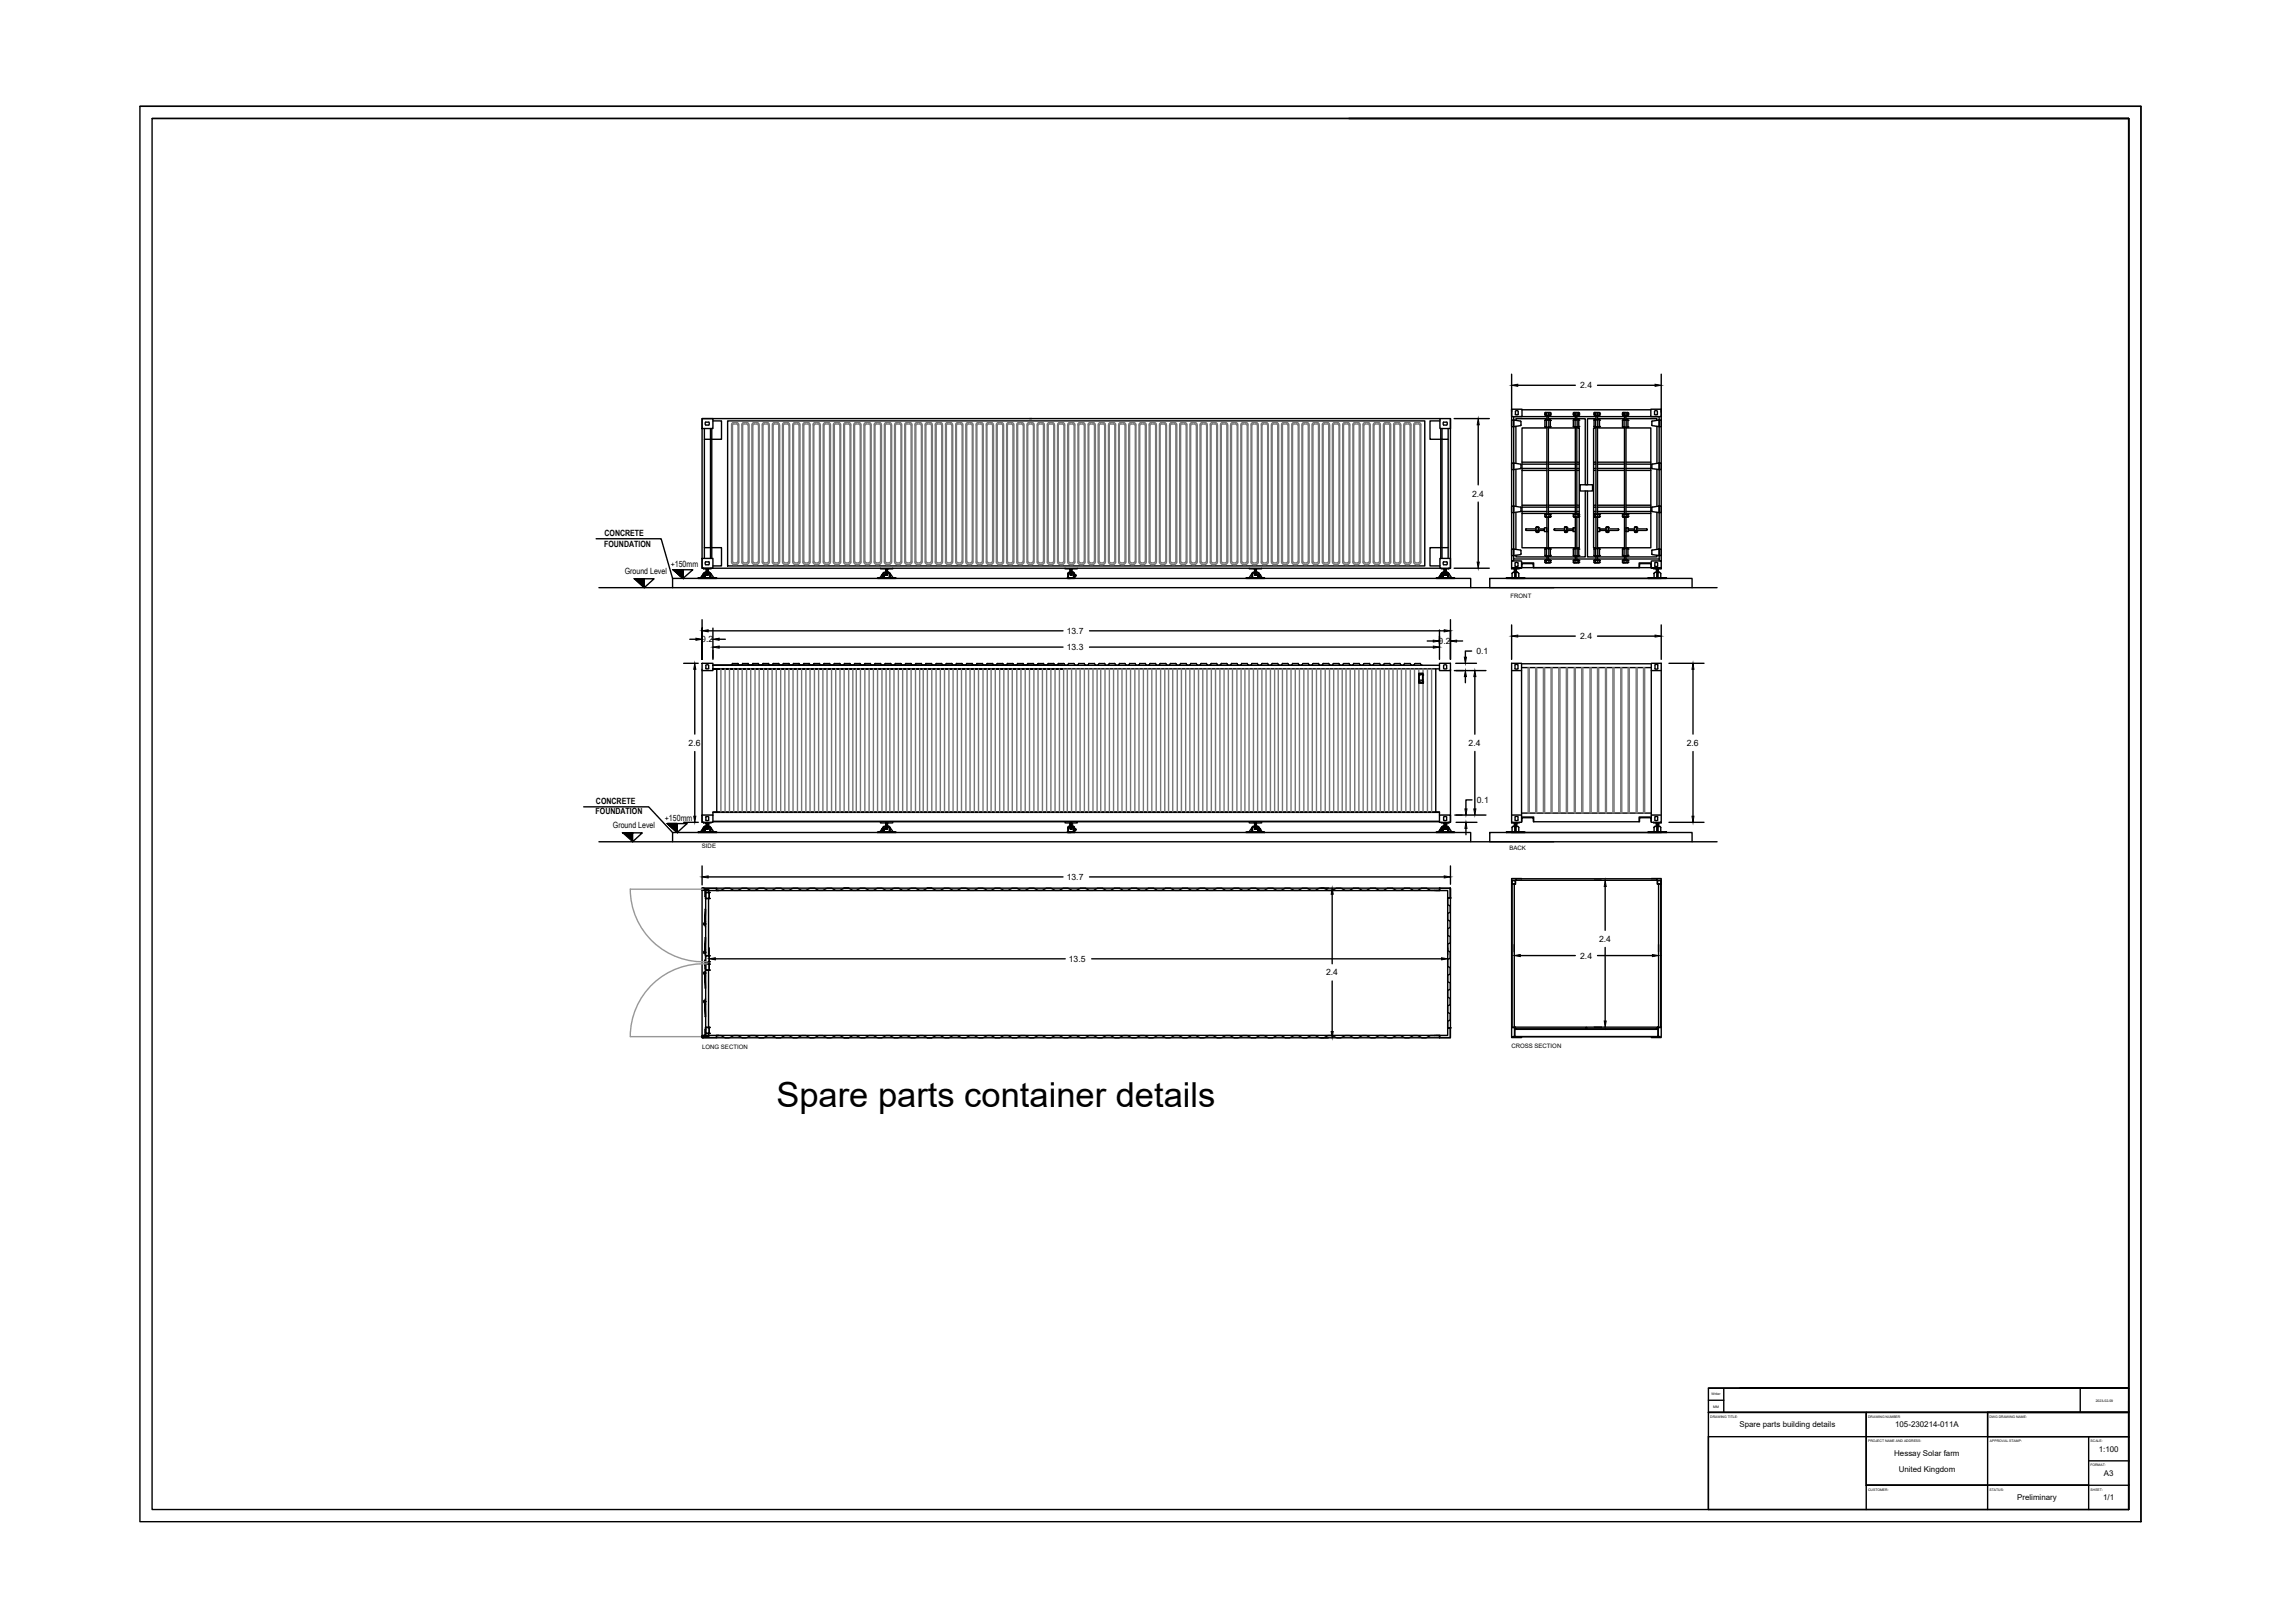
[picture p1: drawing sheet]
<svg xmlns="http://www.w3.org/2000/svg" width="420mm" height="297mm" viewBox="0 0 420 297" stroke-linecap="round" stroke-linejoin="round" font-family="sans-serif">
<defs><g id="words">
<text font-size="6.3" x="142.1" y="202.7">Spare parts container details</text>
<g font-size="1.6">
<text x="289.3" y="71.1">2.4</text>
<text x="269.5" y="90.9">2.4</text>
<text x="110.6" y="100">FOUNDATION</text>
<text x="110.7" y="98.2">CONCRETE</text>
<text x="114.4" y="105">Ground Level</text>
<text x="122.8" y="103.7">+150mm</text>
<text x="128.4" y="117.5">0.2</text>
<text x="195.3" y="116">13.7</text>
<text x="195.3" y="119">13.3</text>
<text x="263.4" y="117.9">0.2</text>
<text x="270.3" y="119.7">0.1</text>
<text x="289.3" y="117">2.4</text>
<text x="126.1" y="136.5">2.6</text>
<text x="268.9" y="136.5">2.4</text>
<text x="308.8" y="136.5">2.6</text>
<text x="109" y="149">FOUNDATION</text>
<text x="109.1" y="147.1">CONCRETE</text>
<text x="270.4" y="146.9">0.1</text>
<text x="112.2" y="151.5">Ground Level</text>
<text x="121.7" y="150.2">+150mm</text>
<text x="195.3" y="161">13.7</text>
<text x="292.7" y="172.4">2.4</text>
<text x="195.7" y="176">13.5</text>
<text x="242.8" y="178.5">2.4</text>
<text x="289.3" y="175.5">2.4</text>
</g>
<g font-size="1.5">
<text x="318.4" y="261.2">Spare parts building details</text>
<text x="346.9" y="261.2">105-230214-011A</text>
<text x="346.8" y="266.4">Hessay Solar farm</text>
<text x="347.6" y="269.4">United Kingdom</text>
<text x="384.2" y="265.7">1:100</text>
<text x="369.3" y="274.6">Preliminary</text>
<text x="385" y="274.6">1/1</text>
<text x="385.2" y="270.1">A3</text>
</g>
<g font-size="1.1">
<text x="276.5" y="109.4">FRONT</text>
<text x="128.5" y="155.2">SIDE</text>
<text x="276.4" y="155.6">BACK</text>
<text x="128.6" y="192">LONG SECTION</text>
<text x="276.7" y="191.7">CROSS SECTION</text>
</g>
<g font-size=".6">
<text x="313.3" y="255.4">Writer</text>
<text x="313.7" y="257.6">MM</text>
<text x="383.7" y="256.5">2023-02-09</text>
<text x="313.1" y="259.5">DRAWING TITLE:</text>
<text x="342" y="259.5">DRAWING NUMBER</text>
<text x="342" y="263.9">PROJECT NAME AND ADDRESS:</text>
<text x="364.2" y="259.5">DWG DRAWING NAME:</text>
<text x="364.3" y="263.9">APPROVAL STAMP:</text>
<text x="382.7" y="263.9">SCALE:</text>
<text x="382.7" y="268.4">FORMAT:</text>
<text x="342" y="272.8">CUSTOMER:</text>
<text x="364.2" y="272.8">STATUS:</text>
<text x="382.7" y="272.8">SHEET:</text>
</g>
</g></defs>
<!-- layer: PDF_00_DESCRIZIONI -->
<path d="M115.4 162.7a13.3 13.3 0 0 0 14.1 13.3M115.4 162.7h13.3M129.5 176.4a13.3 13.3 0 0 0-14.1 13.3M115.4 189.7h13.3" fill="none" stroke="#989898" stroke-width=".25"/>
<g fill="none" stroke="#000" stroke-width=".25">
<path d="M128.5 76.6h2v1.8h-2zM129 78.4v23.8M129.2 77.2v.6M129.2 77.3h.6M129.2 77.8h.6M129.8 77.2v.6M130.1 78.4v23.8M130.3 78.4v23.8M130.5 77h1.6v3.4h-3.1M133.2 77h127.6v26.6h-127.6zM188.5 76.6h.4M263.6 76.6h-135.1v27.4h135.1"/>
<path d="M263.6 76.6h1.9v1.8h-1.9zM263.6 77h-1.8v3.4h3.3M263.8 78.4v23.8M264 78.4v23.8M264.3 77.8h.6M264.3 77.8v-.5l.6-.1v.6M265.1 78.4v23.8M265.5 76.6v27.4M266.2 76.6h6.5M270.6 77.8v10.9M276.7 74.9v29.1h1.9v-1.3h-1.9M276.7 74.9h1.9v1.3h-1.9z"/>
<path d="M276.7 68.5v6.8M277.1 76.9v1.2h-.4v-1.2l1.8 .3M277.1 76.2v26.5M277.3 76.2h5.9M277.4 75.2h.5M277.4 75.8h.5M277.4 75.3v.6M277.5 78v6.8M277.9 70.5h10.5M277.9 75.3v.6M278.5 77.2v.6M278.5 77.8l-1.4 .3"/>
<path d="M278.6 75h23.6M282.8 78.1l.2 .1M282.8 78.1h.1M282.8 76.9h.1M282.8 75.9l.2 .1M282.8 75.9h.1M282.8 75.6h.1M282.8 75.6v.3M282.8 76.9v1.2M282.9 76.8h.1M282.9 78.2h.1M282.9 75.5h.1"/>
<path d="M282.9 76h.1M282.9 76h.8M282.9 75.5h.8M282.9 78.2h.8M282.9 76.8h.8M283 76.8l-.2 .1M283 75.5l-.2 .1M283.1 76.8h.5v1.4h-.5zM283.1 75.5h.5v.5h-.5zM283.2 76.6h-5.7v.3M283.2 78.3h-4.6v22h4.6M283.2 76.8v-.8h.3v.8"/>
<path d="M283.2 78.2v15.9M283.5 76.2h4.9M283.5 78.3h4.9M283.5 76.6h4.9M283.5 78.2v15.9M283.7 76.8h.1M283.7 78.2h.1M283.7 75.5h.1M283.7 76h.1M283.7 76.8l.1 .1M283.7 75.5l.1 .1M283.8 78.1l-.1 .1"/>
<path d="M283.8 76.9h.1M283.8 78.1h.1M283.8 75.9l-.1 .1M283.8 75.6h.1M283.8 75.9h.1M283.8 75.6v.3M283.8 76.9v1.2M288 78l.2 .1M288 78h.1M288 76.9h.1M288 75.9l.2 .1M288 75.9h.1"/>
<path d="M288 75.6h.1M288 75.6v.3M288 76.9v1.1M288.2 76.8l-.2 .1M288.2 75.5l-.2 .1M288.2 76.8h.1M288.2 78.2h.1M288.2 75.5h.1M288.2 76h.1M288.2 78.2h.7M288.2 76.8h.7M288.2 76h.7"/>
<path d="M288.2 75.5h.7M288.4 76.8h.3v1.4h-.3zM288.4 75.5h.3v.5h-.3zM288.4 76.8v-.8h.3v.8M288.4 78.2v15.9M288.7 76.2h3.5M288.7 78.3h.4v22h-.4M288.7 76.6h1.5v12.1M288.7 78.2v15.9M288.9 76.8l.1 .1M288.9 75.5l.1 .1M288.9 76.8h.1"/>
<path d="M288.9 78.2h.1M288.9 75.5h.1M288.9 76h.1M289 78l-.1 .1M289 76.9h.1M289 78h.1M289 75.9l-.1 .1M289 75.6h.1M289 75.9h.1M289 75.6v.3M289 76.9v1.1M291.8 76.9h.1"/>
<path d="M291.8 78h.1M291.8 75.6h.1M291.8 75.9h.1M291.8 75.6v.3M291.8 76.9v1.1M291.8 78l.1 .1M291.8 75.9l.1 .1M291.9 76.8l-.1 .1M291.9 75.5l-.1 .1M291.9 76.8h.1M291.9 78.2h.1M291.9 75.5h.1"/>
<path d="M291.9 76h.1M291.9 78.2h.8M291.9 76.8h.8M291.9 76h.8M291.9 75.5h.8M292.1 76.8h.4v1.4h-.4zM292.1 75.5h.4v.5h-.4zM292.2 78.3h-.5v22h.5M292.2 76.6h-1.6v12.1M292.2 76.8v-.8h.3v.8M292.2 78.2v15.9M292.5 76.2h4.9"/>
<path d="M292.5 70.5h10.5M292.5 78.3h4.9M292.5 76.6h4.9M292.5 78.2v15.9M292.7 76.8l.1 .1M292.7 75.5l.1 .1M292.7 76.8h.1M292.7 78.2h.1M292.7 75.5h.1M292.7 76h.1M292.8 78l-.1 .1M292.8 75.9l-.1 .1"/>
<path d="M292.8 78h.1M292.8 76.9h.1M292.8 75.9h.1M292.8 75.6h.1M292.8 75.6v.3M292.8 76.9v1.1M297 76.9h.1M297 78.1h.1M297 75.6h.1M297 75.9h.1M297 75.6v.3M297 76.9v1.2"/>
<path d="M297 75.9l.1 .1M297 78.1l.2 .1M297.1 76.8h.1M297.1 78.2h.1M297.1 75.5h.1M297.1 76h.1M297.1 76h.8M297.1 75.5h.8M297.1 78.2h.8M297.1 76.8h.8M297.2 76.8l-.2 .1M297.2 75.5l-.2 .1"/>
<path d="M297.3 76.8h.4v1.4h-.4zM297.3 75.5h.4v.5h-.4zM297.4 76.8v-.8h.3v.8M297.4 78.2v15.9M297.7 76.6h5.6v.3M297.7 78.3h4.5v22h-4.5M297.7 76.2h5.9M297.7 78.2v15.9M297.9 76.8h.1M297.9 78.2h.1M297.9 75.5h.1M297.9 76h.1"/>
<path d="M297.9 76.8l.1 .1M297.9 75.5l.1 .1M298 78.1l-.1 .1M298 78.1h.1M298 76.9h.1M298 75.9l-.1 .1M298 75.9h.1M298 75.6h.1M298 75.6v.3M298 76.9v1.2M302.2 74.9h1.9v1.3h-1.9zM302.4 77.8l1.3 .3"/>
<path d="M302.4 77.2v.6M302.9 75.3v.6M302.9 75.2h.5M302.9 75.8h.5M303.3 78v6.8M303.4 75.3v.6M303.7 76.9v1.2h.4v-1.2l-1.7 .3M303.7 76.2v26.5M304.1 74.9v29.1h-1.8v-1.3h1.8M304.1 68.5v6.8M270.6 91.9v11M277.1 92.6v1.2h-.4v-1.2l1.7 .2"/>
<path d="M277.1 84.7v1.2h-.4v-1.2l1.8 .3M277.5 85.9v6.8M277.5 93.8v6.7M278.4 92.8l.1 .7M278.5 85.1v.6M278.5 93.5l-.1 .1-1.3 .2M278.5 85.6l-1.4 .3M278.6 94h4.6M278.6 93.6h4.6M278.6 92.5h4.6M278.6 92.8h4.6M278.6 86.1h4.6"/>
<path d="M278.6 84.6h4.6M278.6 85.7h4.6M278.6 84.9h4.6M279.3 96.9v.1M279.4 96.8l-.1 .1M279.4 96.8h1.8M281.2 96.5h.1M281.2 97.3h.1M281.2 96.5v.8M281.2 97.3l.1 .1M281.3 96.4l-.1 .1M281.3 96.4h.1"/>
<path d="M281.3 97.4h.1M281.3 97.4h.2M281.3 96.4h.2M281.5 96.4l.1 .1M281.5 96.4h.1M281.5 97.4h.1M281.6 97.3l-.1 .1M281.6 97.3h.1M281.6 96.5h.1M281.6 96.8h1.2v.3h-3.4l-.1-.2M281.6 96.5v.8M282.8 96.6h.4v.7h-.4z"/>
<path d="M282.8 94.2h.1M282.8 94.5h.1M282.8 94.2v.3M282.9 94.5l.1 .1M282.9 94.7h.1M282.9 94.1h.1M282.9 94.1h.8M282.9 94.7h.8M283 94.1l-.2 .1M283.1 94.1h.5v.6h-.5zM283.2 94.7v5.7M283.5 94h4.9"/>
<path d="M283.5 93.6h4.9M283.5 92.5h4.9M283.5 92.8h4.9M283.5 86.1h4.9M283.5 84.6h4.9M283.5 85.7h4.9M283.5 84.9h4.9M283.5 94.7v5.7M283.7 94.7h.1M283.7 94.1h.1M283.7 94.1l.1 .1M283.8 94.5l-.1 .1"/>
<path d="M283.8 94.5h.1M283.8 94.2h.1M283.8 94.2v.3M284.5 96.9v.1M284.6 96.8l-.1 .1M284.6 96.8h1.8M286.4 96.5h.1M286.4 97.3h.1M286.4 96.5v.8M286.4 97.3l.1 .1M286.5 96.4l-.1 .1M286.5 96.4h.1"/>
<path d="M286.5 97.4h.1M286.5 97.4h.2M286.5 96.4h.2M286.7 96.4l.1 .1M286.7 96.4h.1M286.7 97.4h.1M286.8 97.3l-.1 .1M286.8 97.3h.1M286.8 96.5h.1M286.8 96.8h1.2v.3h-3.4l-.1-.2M286.8 96.5v.8M288 96.6h.4v.7h-.4z"/>
<path d="M288 94.2h.1M288 94.5h.1M288 94.2v.3M288.1 94.5l.1 .1M288.2 94.1l-.2 .1M288.2 94.7h.1M288.2 94.1h.1M288.2 94.1h.7M288.2 94.7h.7M288.4 94.1h.3v.6h-.3zM288.4 94.7v5.7M288.7 94h.4"/>
<path d="M288.7 93.6h.4M288.7 92.5h.4M288.7 92.8h.4M288.7 86.1h.4M288.7 84.6h.4M288.7 85.7h.4M288.7 84.9h.4M288.7 94.7v5.7M288.9 94.1l.1 .1M288.9 94.7h.1M288.9 94.1h.1M289 94.5l-.1 .1"/>
<path d="M289 94.5h.1M289 94.2h.1M289 94.2v.3M289.3 88.7h2.3v1.2h-2.3zM290.2 89.9v12h-1.5M290.6 89.9v12h1.6M291.7 94h.5M291.7 93.6h.5M291.7 92.5h.5M291.7 92.8h.5M291.7 86.1h.5M291.7 84.6h.5"/>
<path d="M291.7 85.7h.5M291.7 84.9h.5M291.8 94.5l.1 .1M291.8 94.5h.1M291.8 94.2h.1M291.8 94.2v.3M291.9 94.1l-.1 .1M291.9 94.7h.1M291.9 94.1h.1M291.9 94.1h.8M291.9 94.7h.8M292.1 94.1h.4v.6h-.4z"/>
<path d="M292.2 94.7v5.7M292.5 96.6h.4v.7h-.4zM292.5 94h4.9M292.5 93.6h4.9M292.5 92.5h4.9M292.5 92.8h4.9M292.5 86.1h4.9M292.5 84.6h4.9M292.5 94.7v5.7M292.5 85.7h4.9M292.5 84.9h4.9M292.7 94.1l.1 .1"/>
<path d="M292.7 94.7h.1M292.7 94.1h.1M292.8 94.5l-.1 .1M292.8 94.2h.1M292.8 94.5h.1M292.8 94.2v.3M294 97.3l.1 .1M294 97.3h.1M294 96.5h.1M294 96.8h-1.1v.3h3.3l.1-.2M294 96.5v.8M294.1 96.4l-.1 .1"/>
<path d="M294.2 96.4h.1M294.2 97.4h.1M294.3 96.4l.1 .1M294.3 96.4h.1M294.3 97.4h.1M294.4 97.3l-.1 .1M294.4 96.5h.1M294.4 97.3h.1M294.4 96.5v.8M294.4 96.8h1.8M296.2 96.8l.1 .2M297 94.5l.2 .1"/>
<path d="M297 94.5h.1M297 94.2h.1M297 94.2v.3M297.1 94.7h.1M297.1 94.1h.1M297.1 94.1h.8M297.1 94.7h.8M297.2 94.1l-.2 .1M297.3 94.1h.4v.6h-.4zM297.4 94.7v5.7M297.7 96.6h.4v.7h-.4zM297.7 94h4.5"/>
<path d="M297.7 93.6h4.5M297.7 92.5h4.5M297.7 92.8h4.5M297.7 86.1h4.5M297.7 84.6h4.5M297.7 94.7v5.7M297.7 85.7h4.5M297.7 84.9h4.5M297.9 94.7h.1M297.9 94.1h.1M297.9 94.1l.1 .1M298 94.5l-.1 .1"/>
<path d="M298 94.2h.1M298 94.5h.1M298 94.2v.3M299.2 97.3l.2 .1M299.2 97.3h.1M299.2 96.5h.1M299.2 96.8h-1.1v.3h3.3l.1-.2M299.2 96.5v.8M299.4 96.4l-.2 .1M299.4 96.4h.1M299.4 97.4h.1M299.5 96.4l.1 .1"/>
<path d="M299.5 96.4h.1M299.5 97.4h.1M299.6 97.3l-.1 .1M299.6 96.5h.1M299.6 97.3h.1M299.6 96.8h1.8M299.6 96.5v.8M301.4 96.8l.1 .2M302.4 93.5l1.3 .3M302.4 85.6l1.3 .3M302.4 85.1v.6M302.5 92.8l-.1 .1v.6"/>
<path d="M303.3 85.9v6.8M303.3 93.8v6.7M303.7 92.6v1.2h.4v-1.2l-1.6 .2M303.7 84.7v1.2h.4v-1.2l-1.7 .3M126.3 117h1.1M128.5 102.2h2v1.8h-2zM128.5 113.4v7.3v-5.7M129 100.2h3.1v3.4h-1.6M129.2 102.8v.5M129.2 103.4h.6M129.2 102.8h.6M129.7 115.5h64.9"/>
<path d="M129.8 102.8v.5M130.5 115v5.7M131.7 117h1.1M131.7 118.4h62.9M199.5 115.5h64.9M199.5 118.4h62.9M261.3 117.3h1.1M263.5 115.3v5.4M263.6 102.2h1.9v1.8h-1.9zM264.3 102.8h.6M264.3 102.8v.6l.6-.1v-.5M265.1 100.2h-3.3v3.4h1.8"/>
<path d="M265.5 113.4v7.3v-5.4M266.2 104h6.5M266.7 117.3h1.1M269.4 119.2h-1.1v1.1M276.7 114.4v6.3M277.1 100.5v1.2h-.4v-1.2l1.7 .2v.8M277.1 102.3h6.1M277.4 103h.5v.6h-.5zM277.5 101.6v.3h5.7M277.9 116.4h10.5M278.4 101.5l-1.3 .2M278.6 103.9v-.7h2.1v.7h19.5v-.7h2l.1 .7"/>
<path d="M278.6 103h2.2v.9M282.8 100.5h.1M282.8 101.6h.1M282.8 102.6h.1M282.8 102.9h.1M282.8 100.5v1.1M282.8 102.6v.3M282.8 102.9l.2 .1M282.9 101.6l.1 .1M282.9 101.8h.1M282.9 100.4h.1M282.9 103h.1"/>
<path d="M282.9 102.5h.1M282.9 100.4h.8M282.9 101.8h.8M282.9 102.5h.8M282.9 103h.8M283 100.4l-.2 .1M283 102.5l-.2 .1M283.1 100.4h.5v1.4h-.5zM283.1 102.5h.5v.5h-.5zM283.2 101.8v.7h.3v-.7M283.5 101.9h4.9M283.5 100.3h4.9"/>
<path d="M283.5 102.3h4.9M283.7 101.8h.1M283.7 100.4h.1M283.7 103h.1M283.7 102.5h.1M283.7 100.4l.1 .1M283.7 102.5l.1 .1M283.8 101.6l-.1 .1M283.8 101.6h.1M283.8 100.5h.1M283.8 102.9l-.1 .1M283.8 102.9h.1"/>
<path d="M283.8 102.6h.1M283.8 100.5v1.1M283.8 102.6v.3M288 100.5h.1M288 101.7h.1M288 102.6h.1M288 102.9h.1M288 100.5v1.2M288 102.6v.3M288 101.7l.2 .1M288 102.9l.2 .1M288.2 100.4l-.2 .1"/>
<path d="M288.2 102.5l-.2 .1M288.2 101.8h.1M288.2 100.4h.1M288.2 103h.1M288.2 102.5h.1M288.2 100.4h.7M288.2 101.8h.7M288.2 102.5h.7M288.2 103h.7M288.4 100.4h.3v1.4h-.3zM288.4 102.5h.3v.5h-.3zM288.4 101.8v.7h.3v-.7"/>
<path d="M288.7 102.3h3.5M288.9 100.4l.1 .1M288.9 102.5l.1 .1M288.9 101.8h.1M288.9 100.4h.1M288.9 103h.1M288.9 102.5h.1M289 101.6l-.1 .2M289 101.7h.1M289 100.5h.1M289 102.9l-.1 .1M289 102.9h.1"/>
<path d="M289 102.6h.1M289 100.5v1.2M289 102.6v.3M291.8 101.6l.1 .2M291.8 102.9l.1 .1M291.8 101.7h.1M291.8 100.5h.1M291.8 102.9h.1M291.8 102.6h.1M291.8 100.5v1.2M291.8 102.6v.3M291.9 100.4l-.1 .1"/>
<path d="M291.9 102.5l-.1 .1M291.9 101.8h.1M291.9 100.4h.1M291.9 103h.1M291.9 102.5h.1M291.9 100.4h.8M291.9 101.8h.8M291.9 102.5h.8M291.9 103h.8M292.1 100.4h.4v1.4h-.4zM292.1 102.5h.4v.5h-.4zM292.2 101.8v.7h.3v-.7"/>
<path d="M292.5 101.9h4.9M292.5 100.3h4.9M292.5 102.3h4.9M292.5 116.4h10.5M292.7 100.4l.1 .1M292.7 102.5l.1 .1M292.7 101.8h.1M292.7 100.4h.1M292.7 103h.1M292.7 102.5h.1M292.8 101.6l-.1 .2M292.8 102.9l-.1 .1"/>
<path d="M292.8 100.5h.1M292.8 101.7h.1M292.8 102.6h.1M292.8 102.9h.1M292.8 100.5v1.2M292.8 102.6v.3M297 101.6l.2 .1M297 101.6h.1M297 100.5h.1M297 102.9l.2 .1M297 102.9h.1M297 102.6h.1"/>
<path d="M297 100.5v1.1M297 102.6v.3M297.1 101.8h.1M297.1 100.4h.1M297.1 103h.1M297.1 102.5h.1M297.1 100.4h.8M297.1 101.8h.8M297.1 102.5h.8M297.1 103h.8M297.2 100.4l-.2 .1M297.2 102.5l-.2 .1"/>
<path d="M297.3 100.4h.4v1.4h-.4zM297.3 102.5h.4v.5h-.4zM297.4 101.8v.7h.3v-.7M297.7 102.3h6M297.9 101.8h.1M297.9 100.4h.1M297.9 103h.1M297.9 102.5h.1M297.9 100.4l.1 .1M297.9 102.5l.1 .1M298 101.6l-.1 .1M298 100.5h.1"/>
<path d="M298 101.6h.1M298 102.9l-.1 .1M298 102.6h.1M298 102.9h.1M298 100.5v1.1M298 102.6v.3M302.3 103h-2.2v.9M302.5 100.7l-.1 .1 .1 .7M302.5 101.5l1.2 .2M303.3 101.6v.3h-5.6M303.5 103h-.6l.1 .6h.5M303.5 103v.6"/>
<path d="M303.7 100.5v1.2h.4v-1.2l-1.6 .2M304.1 114.4v6.3M125.2 121.4h2.6M127.2 122.5v11.9M127.2 137.5v11.9M128.5 121.4h2v1.3h-2zM128.5 122.5v28M129.2 121.8h.5M129.2 122.3h.5M129.2 121.8v.6M129.7 121.8v.6M131.2 122.4v26.2"/>
<path d="M133.7 121.8h.2M133.9 121.7h.1M134.1 121.5l-.2 .2M134.1 121.4h.1M135.1 121.4h-1M135.1 121.5l.2 .2M135.2 121.7h.1M135.3 121.8h.5M135.8 121.7h.1M135.9 121.4h1.1M136 121.5l-.2 .2M137 121.5l.2 .2"/>
<path d="M137.2 121.8h.4M137.7 121.7h-.1M137.8 121.5l-.1 .2M138.8 121.4h-1M138.9 121.5l.1 .2M139 121.8h.5M139.5 121.7h.1M139.7 121.5l-.2 .2M139.7 121.4h.1M140.7 121.4h-1M140.7 121.5l.2 .2M140.9 121.8h.5"/>
<path d="M141.4 121.7h.1M141.5 121.5l-.1 .2M141.6 121.4h-.1M142.6 121.4h-1M142.6 121.5l.1 .2M142.8 121.8h.4M143.2 121.7h.1M143.4 121.5l-.1 .2M144.4 121.4h-1M144.4 121.5l.2 .2M144.6 121.7h.1M144.6 121.8h.5"/>
<path d="M145.3 121.5l-.2 .2M145.3 121.4h.1M145.3 121.4h1M146.3 121.4h.1M146.3 121.5l.1 .2M146.4 121.7h.1M146.5 121.8h.5M147 121.7h.1M147.1 121.5l-.1 .2M147.2 121.4h-.1M148.1 121.4h-.9M148.2 121.5l.1 .2"/>
<path d="M148.3 121.8h.5M148.8 121.7h.1M149 121.5l-.1 .2M150 121.4h-1M150 121.5l.2 .2M150.2 121.7h.1M150.2 121.8h.5M150.9 121.5l-.2 .2M150.9 121.4h-.1M150.9 121.4h1M151.8 121.4h.1M151.9 121.5l.1 .2"/>
<path d="M152 121.7h.1M152.1 121.8h.5M152.7 121.5l-.2 .2M153.7 121.4h.1M153.7 121.4h-1M153.8 121.5l.1 .2M153.9 121.8h.5M154.6 121.5l-.2 .2M154.6 121.4h.1M154.6 121.4h1M155.6 121.4h.1M155.6 121.5l.2 .2"/>
<path d="M155.8 121.7h.1M155.8 121.8h.5M156.3 121.7h.1M156.4 121.5l-.1 .2M156.5 121.4h.9M156.5 121.4h.1M157.4 121.4h.1M157.5 121.5l.2 .2M157.7 121.8h.4M158.3 121.5l-.2 .2M159.3 121.4h-1M159.3 121.5l.2 .2"/>
<path d="M159.5 121.8h.5M160.2 121.5l-.2 .2M160.2 121.4h.1M160.2 121.4h1M161.2 121.4h.1M161.2 121.5l.2 .2M161.4 121.7h.1M161.4 121.8h.5M161.9 121.7h.1M162 121.5l-.1 .2M162.1 121.4h.1M163 121.4h-.9"/>
<path d="M163.1 121.5l.2 .2M163.3 121.8h.4M163.9 121.5l-.2 .2M163.9 121.4h.1M164.9 121.4h-1M165 121.5l.1 .2M165.1 121.8h.5M165.8 121.5l-.2 .2M165.8 121.4h1M165.8 121.4h.1M166.8 121.4h.1M166.8 121.5l.1 .2"/>
<path d="M167 121.7h.1M167 121.8h.5M167.6 121.5l-.1 .2M167.7 121.4h-.1M167.7 121.4h1M168.7 121.4h.1M168.7 121.5l.1 .2M168.9 121.8h.4M169.4 121.7h-.1M169.5 121.4h1M169.5 121.5l-.1 .2M170.6 121.5l.1 .2"/>
<path d="M170.7 121.7h.1M170.7 121.8h.5M171.2 121.7h.1M171.4 121.5l-.2 .2M171.4 121.4h1M171.4 121.4h.1M172.4 121.4h.1M172.4 121.5l.1 .2M172.5 121.7h.1M172.6 121.8h.5M173.2 121.5l-.1 .2M174.3 121.4h-1.1"/>
<path d="M174.3 121.5l.1 .2M174.4 121.8h.5M174.9 121.7h.1M175.1 121.4h1M175.1 121.5l-.1 .2M176.1 121.4h.1M176.2 121.5l.1 .2M176.3 121.7h.1M176.3 121.8h.5M176.8 121.7h.1M177 121.5l-.2 .2M177 121.4h.1"/>
<path d="M178 121.4h-1M178 121.5l.1 .2M178.1 121.7h.1M178.2 121.8h.5M178.7 121.7h.1M178.8 121.4h1.1M178.8 121.5l-.1 .2M179.9 121.5l.1 .2M180.1 121.8h.4M180.7 121.5l-.2 .2M181.7 121.4h.1M181.7 121.4h-1"/>
<path d="M181.7 121.5l.1 .2M181.9 121.7h.1M181.9 121.8h.5M182.4 121.7h.1M182.5 121.5l-.1 .2M182.6 121.4h1M182.6 121.4h.1M183.6 121.4l.2 .3M183.8 121.8h.5M184.3 121.7h.1M184.4 121.4h1M184.4 121.5l-.1 .2"/>
<path d="M185.5 121.5l.1 .2M185.6 121.8h.5M186.1 121.7h.1M186.3 121.5l-.1 .2M187.3 121.4h.1M187.3 121.4h-1M187.3 121.5l.2 .2M187.5 121.7h.1M187.5 121.8h.5M188 121.7h.1M188.1 121.5l-.1 .2M188.2 121.4h1"/>
<path d="M189.1 121.4h.1M189.2 121.5l.1 .2M189.3 121.7h.1M189.4 121.8h.5M189.9 121.7h-.1M190 121.5l-.1 .2M191 121.4h-1M191.1 121.5l.1 .2M191.2 121.8h.5M191.7 121.7h.1M191.9 121.5l-.1 .2M192.9 121.4l.2 .3"/>
<path d="M192.9 121.4h-1M193 121.7h.1M193.1 121.8h.5M193.6 121.7h.1M193.7 121.5l-.1 .2M193.7 121.4h1.1M194.6 121.8h-64.1h133M194.6 122.4h-64.1h133M194.8 121.5l.2 .2M195 121.8h.4M195.6 121.5l-.2 .2M196.6 121.4h-1"/>
<path d="M196.6 121.5l.2 .2M196.8 121.8h.5M197.3 121.7h.1M197.5 121.5l-.2 .2M197.5 121.4h.1M197.5 121.4h1M198.5 121.5l.2 .2M198.7 121.8h.5M199.2 121.7h.1M199.3 121.5l-.1 .2M199.3 121.4h1.1M200.4 121.5l.2 .2"/>
<path d="M200.6 121.8h.4M201.2 121.5l-.2 .2M201.2 121.4h1l.2 .3M202.4 121.7h.1M202.4 121.8h.5M203.1 121.5l-.2 .2M203.1 121.4h.1M203.1 121.4h1M204.1 121.4h.1M204.1 121.5l.1 .2M204.2 121.7h.1M204.3 121.8h.5"/>
<path d="M204.8 121.7h.1M204.9 121.5l-.1 .2M205 121.4h-.1M205.9 121.4h-.9M206 121.5l.1 .2M206.1 121.8h.5M206.6 121.7h.1M206.8 121.5l-.1 .2M206.8 121.4h1l.2 .3M208 121.7h.1M208 121.8h.5M208.7 121.5l-.2 .2"/>
<path d="M208.7 121.4h.1M208.7 121.4h1M209.7 121.4h.1M209.7 121.5l.1 .2M209.8 121.7h.1M209.9 121.8h.5M210.5 121.5l-.1 .2M210.6 121.4h-.1M211.5 121.4h-.9M211.6 121.5l.1 .2M211.7 121.8h.5M212.2 121.7h.1"/>
<path d="M212.4 121.5l-.1 .2M212.4 121.4h1M212.4 121.4h.1M213.4 121.4h.1M213.5 121.5l.1 .2M213.6 121.7h.1M213.6 121.8h.5M214.3 121.5l-.2 .2M214.3 121.4h1M214.3 121.4h.1M215.2 121.4h.1M215.3 121.5l.1 .2"/>
<path d="M215.4 121.7h.1M215.5 121.8h.4M216.1 121.5l-.2 .2M216.1 121.4h.1M216.2 121.4h.9l.2 .3M217.3 121.8h.5M218 121.5l-.2 .2M218 121.4h.1M218 121.4h1M219 121.4h.1M219 121.5l.1 .2M219.2 121.7h.1"/>
<path d="M219.2 121.8h.5M219.7 121.7h.1M219.8 121.5l-.1 .2M219.9 121.4h.9M219.9 121.4h.1M220.8 121.4h.1M220.9 121.5l.2 .2M221.1 121.8h.4M221.7 121.5l-.2 .2M221.7 121.4h1l.2 .3M221.8 121.4h-.1M222.9 121.7h.1"/>
<path d="M222.9 121.8h.5M223.6 121.5l-.2 .2M223.6 121.4h.1M223.6 121.4h1M224.6 121.4h.1M224.6 121.5l.2 .2M224.8 121.7h.1M224.8 121.8h.5M225.3 121.7h.1M225.4 121.5l-.1 .2M225.5 121.4h.9M225.5 121.4h.1"/>
<path d="M226.4 121.4l.1 .1M226.5 121.5l.1 .2M226.6 121.8h.5M227.2 121.7h-.1M227.3 121.4h1M227.3 121.5l-.1 .2M228.4 121.5l.1 .2M228.5 121.8h.5M229 121.7h.1M229.2 121.5l-.1 .2M230.2 121.4h.1M230.2 121.4h-1"/>
<path d="M230.2 121.5l.1 .2M230.3 121.7h.1M230.4 121.8h.5M231 121.5l-.1 .2M231 121.4h1.1l.1 .3M232.2 121.8h.5M232.8 121.7h-.1M232.9 121.4h1M232.9 121.5l-.1 .2M233.9 121.5l.2 .2M234.1 121.8h.5M234.6 121.7h.1"/>
<path d="M234.8 121.5l-.2 .2M234.8 121.4h.1M235.8 121.4h-1M235.8 121.5l.2 .2M236 121.8h.5M236.5 121.7h.1M236.6 121.5l-.1 .2M236.6 121.4h1.1M237.7 121.5l.1 .2M237.9 121.8h.4M238.3 121.7h.1M239.5 121.4h-1l-.1 .3"/>
<path d="M239.6 121.5l.1 .2M239.7 121.7h.1M239.7 121.8h.5M240.2 121.7h.1M240.4 121.5l-.2 .2M241.4 121.5l.1 .2M241.4 121.5h-1M241.5 121.7h.1M241.6 121.8h.5M242.1 121.7h.1M242.2 121.4h1.1M242.2 121.5l-.1 .2"/>
<path d="M243.3 121.5l.1 .2M243.4 121.8h.5M243.9 121.7h.1M245.1 121.4h-1l-.1 .3M245.1 121.4h.1M245.1 121.5l.1 .2M245.3 121.7h.1M245.3 121.8h.5M245.8 121.7h.1M247 121.5l.1 .2M247 121.5l-1-.1-.2 .3M247.1 121.8h.6"/>
<path d="M247.7 121.7h-.1M247.8 121.4h1M247.8 121.5l-.1 .2M248.9 121.5l.1 .2M249 121.8h.5M249.5 121.7h.1M250.7 121.4l.2 .3M250.7 121.4h-1l-.1 .3M250.9 121.7h.1M250.9 121.8h.5M251.6 121.5l-.2 .2M251.6 121.4h-.1"/>
<path d="M251.6 121.4h.9M252.5 121.4h.1M252.6 121.5l.2 .2M252.8 121.8h.4M254.4 121.4h-.9l-.3 .3M254.5 121.5l.1 .2M254.6 121.8h.5M255.1 121.7h.1M255.3 121.5l-.1 .2M256.3 121.5l.2 .2M256.3 121.5h-1M256.4 121.7h.1"/>
<path d="M256.5 121.8h.5M257.1 121.5l-.1 .2M257.2 121.4h-.1M258.2 121.4h-1M258.2 121.5l.2 .2M258.3 121.8h.5M259.7 123.2h.8v1.8h-.8zM259.8 123.5h.1M259.8 124.8h.1M259.8 123.5v1.3M259.8 124.5h.6M259.9 124.9h.1"/>
<path d="M259.9 123.5h.1M259.9 123.5h.5M259.9 124.9h.5M259.9 123.5h-.1M260 121.4h-1l-.2 .3M260 121.5l.2 .2M260.2 121.8h.2M260.4 123.5h.1M260.4 124.9h.1M260.4 124.8h.1M260.4 123.5v1.3M262.9 122.4v26.2"/>
<path d="M263.5 121.4h2v1.3h-2zM264.3 121.8v.6M264.3 121.8h.5M264.8 121.8v.6M264.8 122.4h-.5M265.5 122.5v28M266.3 122.7h5.7M266.5 121.4h3.8M268.3 123.8v1.2M270 123.8v10.6M270 137.5v10.5M276.7 121.4h1.9v29.1h-1.9z"/>
<path d="M276.7 122.7h1.9M277.4 122.4h.5M277.9 121.7h-.5v.7M277.9 121.7v.7M278.6 122.2h23.7M278.6 121.5h23.7M302.3 121.4h1.8v29.1h-1.8zM302.3 122.7h1.8M303 122.4h.5M303 122.4v-.7l.2-.1 .3 .1v.7M305.5 121.4h6.5M310 122.5v11.9"/>
<path d="M310 137.5v11.9M125.2 150.5h2.6M128.5 149.2h2v1.3h-2zM128.5 158.5v3.5M129.2 149.5h.5v.6h-.5M129.2 149.5v.6M130.5 150.4h133M130.5 150.3h133M130.5 149.2v-.6h133v.6M130.5 148.7h133M263.5 149.2h2v1.3h-2zM264.3 149.5l.4-.1 .1 .1v.6h-.5z"/>
<path d="M265.5 158.5v3.3M266.3 149.2h5.7M266.6 150.5h3.8M268.4 151.6v1.2M269.5 146.4h-1.1v1.6M276.7 149.2h1.9M277.4 149.5l.3-.1 .2 .1v.6h-.5zM278.6 150.4v-.7h2.1v.7h19.5v-.7h2l.1 .7M278.6 148.8h23.7M278.6 149.5h2.2v.9M302.3 149.5h-2.2v.9M302.3 149.2h1.8"/>
<path d="M303 149.5l-.1 .6h.6M303 149.5h.5v.6M305.5 150.5h6.5M128.5 162.9h1.3h-1.2v-.3h2.6v.4l.4-.1M128.7 162.9l.3 .1M128.9 162.9h.2M129 163l.1 .1M129 178.3l.2 2.6zM129 176.6v.1M129 174.1a.24 .24 0 0 0-.2 .3 .24 .24 0 0 0 .3 .1M129 168.9a.24 .24 0 0 0-.2 .2 .24 .24 0 0 0 .3 .2M129 176.7l.1-1 .1 1.1"/>
<path d="M129.1 162.9l.1 .1M129.1 164v.1M129.1 174.1h.1M129.1 176.7v.1M129.1 176.7h.1M129.1 163.1v1M129.1 178.3h.1M129.1 177.9a.24 .24 0 0 0-.3 .1 .24 .24 0 0 0 .2 .3M129.1 178.4l.1 .2M129.1 174.6l.1 .2M129.1 169.4l.1 .2M129.1 171.6l-.1 2.6z"/>
<path d="M129.1 166.4l-.1 2.6zM129.1 164.1h.1M129.1 176h.1M129.1 164.4h.1M129.2 176.6v.8l-.2-.7M129.2 176h.1M129.2 174.9h.1M129.2 177.5h.1M129.2 176.5h.1M129.2 164.4h.1M129.2 163.4h.1M129.2 163v1.1v-1.1"/>
<path d="M129.2 163.4v1M129.2 174.9v1.1M129.2 176.5v1M129.2 174.9h-.1M129.2 176.4l-.1 .1M129.2 163.3h-.1M129.2 177.6l-.1 .3M129.2 164.4v10.5h.6M129.2 174.9h.6v1.1h-.6zM129.2 177.6h.1M129.2 176.4h.1M129.2 176.5h.6v1h-.6z"/>
<path d="M129.2 163.3h.1M129.2 164.5h.1M129.2 163.4h.6v1h-.6zM129.2 173.8l-.1 .3M129.2 168.6l-.1 .3M129.2 176h.6M129.2 176.4h.6M129.2 164.5h.6M129.2 163.3h.6M129.7 160.5h64.9M129.7 163.3v-.3h135.3v26.5h-135.3v-.3M129.7 164.5v10.4"/>
<path d="M129.7 177.6v10.4M129.8 163.3h.1M129.8 174.9h.1M129.8 176.4v.1M129.8 177.6h-.6v10.5M129.8 176h.1M129.8 177.6h.1M129.8 176.4h.1M129.8 164.5h.1M129.8 177.5h.1M129.8 176.5h.1M129.8 164.4h.1"/>
<path d="M129.8 163.4h.1M129.8 163.4v1M129.8 173.5v1.3M129.8 174.9v1.1M129.8 176.5v1M131 175.5h64M131.2 162.5l134.3 .1M154.5 162.5h.9a1.65 1.65 0 0 0 2.1 0h.8l.8 .4h.8l.8-.4h.8a1.71 1.71 0 0 0 2.2 0h.8l.8 .4h.7l.8-.4h.8a1.68 1.68 0 0 0 2.2 0h.8M155.4 162.5h-.9l-.7 .4h-.8l-.8-.4h-.8l-.7 .4h-.8l-.8-.4h-.8l-.8 .4h-.7l-.8-.4h-.8a1.79 1.79 0 0 1-2.3 0h-.8l-.7 .4h-.8l-.8-.4h-.8l-.8 .4h-.8l-.7-.4h-.8l-.8 .4h-.8l-.8-.4h-.8l-.7 .4h-.8v-.4h-2.7v27h1.3l-1.2 .1v.3h2.6v-.4h.4M169.8 162.5h.8l.8 .4h.8l.7-.4h.8l.8 .4h.8l.7-.4h.8l.8 .4h.8l.7-.4h.9a1.76 1.76 0 0 0 2.2 0h.8l.8 .4h.8l.7-.4h.8l.8 .4h.8l.8-.4h.8l.7 .4h.8l.8-.4h.8l.8 .4h.7l.8-.4h.8l.8 .4h.8l.8-.4h.8l.7 .4h.8l.8-.4h.8l.7 .4h.8l.8-.4h.8l.7 .4h.8l.8-.4h.8l.8 .4h.8l.7-.4h.8l.8 .4h.8l.8-.4h.8l.7 .4h.8l.8-.4h.8l.8 .4h.7l.8-.4h.8l.8 .4h.8l.7-.4h.8l.8 .4h.8l.7-.4h.8l.8 .4h.8l.8-.4h.8l.7 .4h.8l.8-.4h.8l.8 .4h.8l.7-.4h.8l.8 .4h.8l.7-.4h.9l.7 .4h.8l.8-.4h.8l.7 .4h.8l.8-.4h.8l.8 .4h.8l.7-.4h.8l.8 .4h.8l.7-.4h.8l.8 .4h.8l.7-.4h.9l.7 .4h.8l.8-.4h.8l.8 .4h.8l.7-.4h.8l.8 .4h1.6v-.3M199.5 160.5h64.9M199.9 175.5h64"/>
<path d="M243.9 163.7v12.7M243.9 179.5v9.3M262.7 162.9v.1M262.9 163h.7v-.4h1.9v1.7h-.5M263.6 162.5h-.1M265 173.5v1.3M265.5 164.3h-.5v1.3l.5 .2v1.2l-.5 .2v1.2l.5 .2v1.2l-.5 .2v1.2l.5 .2v1.2l-.5 .2v1.2l.5 .2v1.2l-.5 .2v1.3l.5 .2v1.2l-.5 .2v1.2l.5 .2v1.2l-.5 .2v1.2l.5 .2v1.2l-.5 .2v1.2l.5 .2v1.2l-.5 .2v1.3l.5-.1M265.5 164.3h.1M265.5 162.5v27.4M276.8 161.2h.6v.6h-.6zM276.8 161.8v26.2M277.2 161.8v26.2"/>
<path d="M277.4 161.1l.3-.3h25.5l.3 .3M277.5 161.1v.7h-.7v-.7h27.3v.7h-.7v-.7M278.3 174.9h10.1M278.6 160.8h-1.9v29.1h1.9v-.2M291.9 161.1h1.3M292.5 174.9h10M293.9 162.2v8.1M293.9 173.4v13.5M302.3 160.8h1.8v29.1h-1.8v-.2M303.5 161.2h.5v.6h-.5zM303.6 161.8v26.2M304 161.8v26.2"/>
<path d="M128.5 189.9h.1M128.5 189.5v.4M128.6 189.9h2.6v-.4h.8l.7 .4h.8l.8-.4h.8l.8 .4h.8l.7-.4h.8l.8 .4h.8l.8-.4h.8l.7 .4h.8a1.79 1.79 0 0 1 2.3 0h.8l.8-.4h.7l.8 .4h.8l.8-.4h.8l.7 .4h.8l.8-.4h.8l.7 .4h.9M129 183.5l.2 2.6zM129.1 189.4l-.4 .1M129.1 188.4v1M129.1 188.4h.1M129.1 183.5h.1M129.1 183.1a.24 .24 0 0 0-.3 .2 .24 .24 0 0 0 .2 .2M129.1 183.6l.1 .2M129.2 189.1h.1M129.2 188.1h.1"/>
<path d="M129.2 189.4v-1v1M129.2 189.4l-.3 .2M129.2 188.1v1M129.2 188h-.1M129.2 182.8l-.1 .3M129.2 189.2h.1M129.2 188h.1M129.2 188.1h.6v1h-.6zM129.2 188h.6M129.2 189.2h.6M129.8 188h.1M129.8 189.2h.1"/>
<path d="M129.8 189.1h.1M129.8 188.1h.1M129.8 188.1v1M131.2 189.9h134.3M154.5 189.9h.9a1.65 1.65 0 0 1 2.1 0h.8l.8-.4h.8l.8 .4h.8a1.71 1.71 0 0 1 2.2 0h.8l.8-.4h.7l.8 .4h.8a1.68 1.68 0 0 1 2.2 0h.8M262.7 189.5h.1M263.5 189.9h.1M263.5 189.9v-.4h-1.6l-.8 .4h-.8l-.7-.4h-.8l-.8 .4h-.8l-.8-.4h-.8l-.7 .4h-.9l-.7-.4h-.8l-.8 .4h-.8l-.7-.4h-.8l-.8 .4h-.8l-.7-.4h-.8l-.8 .4h-.8l-.8-.4h-.8l-.7 .4h-.8l-.8-.4h-.8l-.7 .4h-.9l-.7-.4h-.8l-.8 .4h-.8l-.7-.4h-.8l-.8 .4h-.8l-.8-.4h-.8l-.7 .4h-.8l-.8-.4h-.8l-.8 .4h-.8l-.7-.4h-.8l-.8 .4h-.8l-.7-.4h-.8l-.8 .4h-.8l-.8-.4h-.7l-.8 .4h-.8l-.8-.4h-.8l-.7 .4h-.8l-.8-.4h-.8l-.8 .4h-.8l-.7-.4h-.8l-.8 .4h-.8l-.8-.4h-.8l-.7 .4h-.8l-.8-.4h-.8l-.7 .4h-.8l-.8-.4h-.8l-.7 .4h-.8l-.8-.4h-.8l-.8 .4h-.8l-.8-.4h-.7l-.8 .4h-.8l-.8-.4h-.8l-.7 .4h-.8l-.8-.4h-.8l-.8 .4h-.8l-.7-.4h-.8l-.8 .4h-.8a1.76 1.76 0 0 0-2.2 0h-.9l-.7-.4h-.8l-.8 .4h-.8l-.7-.4h-.8l-.8 .4h-.8l-.7-.4h-.8l-.8 .4h-.8M265 188.2h.5v1.7h-1.9v-.4h-.7M265.5 188.1h.1M265.5 189.9h.1M277.3 189.7h.1"/>
<path d="M277.3 188.4h26.2M277.3 188.3h26.2M277.4 188.1v.2zM277.4 188.3h.1M277.4 188.3h.3zM277.4 188v.3h13v-.3h-13v.3M291.9 188h1.3M303.5 188v.3h-13.1v-.3h13.1v.3M303.5 188.3h-.3h.3M303.5 188.1v.2zM303.5 188.1v1.6h-26.2v-1.6M303.5 188h.6l-.5 .1v1.6h.3h-27h.4v-1.6l-.5-.1h.5"/>
<path d="M303.5 189.7h.1"/>
<circle cx="259.9" cy="123.3" r=".03"/>
<circle cx="260.1" cy="124.9" r=".03"/>
<circle cx="260.4" cy="123.3" r=".03"/>
<circle cx="128.7" cy="162.7" r=".2"/>
<circle cx="129" cy="178.1" r=".16"/>
<circle cx="129" cy="174.3" r=".16"/>
<circle cx="129" cy="169.1" r=".16"/>
<circle cx="128.7" cy="189.7" r=".2"/>
<circle cx="129" cy="183.3" r=".16"/>
</g>
<g fill="#000" stroke="#000" stroke-width=".18">
<path d="M270.6 76.6l.2 1.2h-.4zM276.7 70.5l1.2-.2v.4zM303 70.3l1.1 .2-1.1 .2zM127.4 116.8l1.1 .2-1.1 .2zM128.5 115.5l1.2-.2v.3zM130.5 117l1.2-.2v.4zM130.5 118.4l1.2-.2v.4zM262.4 117.2l1.1 .1-1.1 .2zM262.4 118.2l1.1 .2-1.1 .2zM264.4 115.3l1.1 .2-1.1 .1zM265.5 117.3l1.2-.1v.3zM270.4 102.9h.4l-.2 1.1z"/>
<path d="M276.7 116.4l1.2-.2v.4zM303 116.2l1.1 .2-1.1 .2zM127.2 121.4l.2 1.1h-.4zM268.3 122.7l.2 1.1h-.4zM268.1 120.3h.4l-.2 1.1zM270 122.7l.2 1.1h-.4zM310 121.4l.1 1.1h-.3zM127 149.4h.4l-.2 1.1zM268.4 150.5l.2 1.1h-.4zM268.2 148h.4l-.2 1.2zM269.8 148h.4l-.2 1.2zM309.8 149.4h.3l-.1 1.1z"/>
<path d="M128.5 160.5l1.2-.2v.4zM129.8 175.5l1.2-.2v.4zM243.9 162.5l.2 1.2h-.4zM263.9 175.3l1.1 .2-1.1 .2zM264.4 160.3l1.1 .2-1.1 .2zM277.2 174.9l1.1-.2v.4zM293.9 161.1l.2 1.1h-.4zM302.5 174.7l1.1 .2-1.1 .2zM243.7 188.8h.4l-.2 1.1zM293.7 186.9h.4l-.2 1.1z"/>
</g>
<g fill="none" stroke="#767676" stroke-width=".25">
<path d="M133.9 77.8v25.1l.2 .3 .3 .1M134.1 77.9v24.9M134.4 77.6l-.3 .2M134.4 77.6h.4M134.8 77.3l.4 .2v.2M134.8 77.3h-.7l-.2 .4M134.8 77.6l.3 .2M135.1 77.9v24.9M135.3 77.8v25.1l-.3 .3-.2 .1M135.8 77.8v25.1l.2 .3 .2 .1M135.8 77.7l.1-.2a.83 .83 0 0 1 1.1 0l.1 .2M136 77.9v24.9"/>
<path d="M136.2 77.6l-.2 .2M136.2 77.6h.5M136.7 77.6l.2 .2M137 77.9v24.9M137.1 77.8v25.1l-.2 .3-.2 .1M137.7 77.8v25.1l.2 .3 .2 .1M137.7 77.7v-.2a.83 .83 0 0 1 1.2 0l.1 .2M137.8 77.9v24.9M138.1 77.6l-.3 .2M138.1 77.6h.5M138.6 77.6l.2 .2M138.9 77.9v24.9"/>
<path d="M139 77.8v25.1M139.5 77.8v25.1l.3 .3 .2 .1M139.7 77.9v24.9M140 77.6l-.3 .2M140 77.6h.4M140.4 77.3l.4 .2v.2M140.4 77.3h-.6l-.2 .4M140.4 77.6l.3 .2M140.7 77.9v24.9M140.9 77.8v25.1l-.3 .3-.2 .1M141.4 77.8v25.1l.2 .3 .2 .1M141.4 77.7l.1-.2a.83 .83 0 0 1 1.1 0l.1 .2"/>
<path d="M141.5 77.9v24.9M141.8 77.6l-.3 .2M141.8 77.6h.5M142.3 77.6l.3 .2M142.6 77.9v24.9M142.7 77.8v25.1M143.3 77.8v25.1l.2 .3 .2 .1M143.3 77.7v-.2a.83 .83 0 0 1 1.2 0l.1 .2M143.4 77.9v24.9M143.7 77.6l-.3 .2M143.7 77.6h.5M144.1 77.6l.3 .2"/>
<path d="M144.4 77.9v24.9M144.6 77.8v25.1M145.1 77.8v25.1l.3 .3 .2 .1M145.1 77.7l.1-.2a.72 .72 0 0 1 1.2 .2M145.3 77.9v24.9M145.6 77.6l-.3 .2M145.6 77.6h.4M146 77.6l.3 .2M146.3 77.9v24.9M146.5 77.8v24.3l-.1 1-.4 .2M147 77.8v25.1l.2 .3 .2 .1M147 77.7v-.2a.85 .85 0 0 1 1.2 0l.1 .2"/>
<path d="M147.2 77.9v24.9M147.4 77.6l-.3 .2M147.4 77.6h.5M147.9 77.6l.3 .2M148.2 77.9v24.9M148.3 77.8v25.1M148.9 77.7v-.2a.83 .83 0 0 1 1.2 0v.2M148.9 77.8v25.1M149 77.9v24.9M149.3 77.6l-.3 .2M149.3 77.6h.4M149.7 77.6l.3 .2"/>
<path d="M150 77.9v24.9M150.2 77.8v25.1M150.7 77.8v25.1l.2 .3 .3 .1M150.7 77.7l.1-.2a.83 .83 0 0 1 1.2 0v.2M150.9 77.9v24.9M151.1 77.6l-.2 .2M151.2 77.6h.4M151.6 77.6l.3 .2M151.9 77.9v24.9M152 77.8v25.1l-.2 .3-.2 .1M152.6 77.8v25.1l.2 .3 .2 .1M152.6 77.7v-.2a.85 .85 0 0 1 1.2 0l.1 .2"/>
<path d="M152.7 77.9v24.9M153 77.6l-.3 .2M153 77.6h.5M153.5 77.6l.2 .2M153.8 77.9v24.9M153.9 77.8v25.1M154.5 77.8v25.1l.2 .3 .2 .1M154.5 77.7v-.2a.83 .83 0 0 1 1.2 0l.1 .2M154.6 77.9v24.9M154.9 77.6l-.3 .2M154.9 77.6h.4M155.3 77.6l.3 .2"/>
<path d="M155.6 77.9v24.9M155.8 77.8v25.1l-.3 .3-.2 .1M156.3 77.8v25.1l.2 .3 .3 .1M156.3 77.7l.1-.2a.72 .72 0 0 1 1.2 .2M156.4 77.9v24.9M156.7 77.6l-.2 .2M156.7 77.6h.5M157.2 77.6l.3 .2M157.5 77.9v24.9M157.6 77.8v25.1l-.2 .3-.2 .1M158.2 77.8v25.1l.2 .3 .2 .1M158.2 77.7v-.2a.83 .83 0 0 1 1.2 0l.1 .2"/>
<path d="M158.3 77.9v24.9M158.6 77.6l-.2 .2M158.6 77.6h.5M159.1 77.6l.2 .2M159.3 77.9v24.9M159.5 77.8v25.1M160 77.8v25.1l.3 .3 .2 .1M160.2 77.9v24.9M160.5 77.6l-.3 .2M160.5 77.6h.4M160.5 77.3l-.4 .2-.1 .2M160.5 77.3h.6l.3 .4"/>
<path d="M160.9 77.6l.3 .2M161.2 77.9v24.9M161.4 77.8v25.1l-.3 .3-.2 .1M161.9 77.8v25.1l.2 .3 .2 .1M162.1 77.9v24.9M162.3 77.6l-.2 .2M162.3 77.6h.5M162.8 77.3l.3 .2 .1 .2M162.8 77.3h-.7l-.2 .4M162.8 77.6l.3 .2M163.1 77.9v24.9M163.2 77.8v25.1"/>
<path d="M163.8 77.8v25.1M163.8 77.7l.1-.2a.71 .71 0 0 1 1.2 .2M163.9 77.9v24.9M164.2 77.6l-.3 .2M164.2 77.6h.5M164.7 77.6l.2 .2M164.9 77.9v24.9M165.1 77.8v25.1M165.6 77.8v25.1l.3 .3 .2 .1M165.8 77.9v24.9M166 77.6l-.2 .2M166.1 77.6h.4"/>
<path d="M166.1 77.3l-.4 .2-.1 .2M166.1 77.3h.6l.2 .4M166.5 77.6l.3 .2M166.8 77.9v24.9M167 77.8v25.1l-.3 .3-.2 .1M167.5 77.8v25.1l.2 .3 .2 .1M167.7 77.9v24.9M167.9 77.6l-.2 .2M167.9 77.6h.5M168.4 77.3l.3 .2 .1 .2M168.4 77.3h-.7l-.2 .4M168.4 77.6l.2 .2"/>
<path d="M168.7 77.9v24.9M168.8 77.8v25.1M169.4 77.8v25.1M169.5 77.9v24.9M169.8 77.6l-.3 .2M169.8 77.6h.5M169.8 77.3l-.4 .2v.2M169.8 77.3h.7l.2 .4M170.2 77.6l.3 .2M170.5 77.9v24.9M170.7 77.8v25.1M171.2 77.8v25.1l.2 .3 .3 .1"/>
<path d="M171.2 77.7l.1-.2a.86 .86 0 0 1 1.2 0v.2M171.4 77.9v24.9M171.6 77.6l-.2 .2M171.6 77.6h.5M172.1 77.6l.3 .2M172.4 77.9v24.9M172.6 77.8v25.1l-.3 .3-.2 .1M173.1 77.8v25.1v.2l.4 .2M173.3 77.9v24.9M173.5 77.6l-.2 .2M173.5 77.6h.5M173.9 77.3l.4 .2 .1 .2"/>
<path d="M174 77.3h-.7l-.2 .4M174 77.6l.2 .2M174.3 77.9v24.9M174.4 77.8v25.1M175 77.8v25.1l.2 .3 .2 .1M175.1 77.9v24.9M175.4 77.6l-.3 .2M175.4 77.6h.4M175.4 77.3l-.4 .2v.2M175.4 77.3h.6l.3 .4M175.8 77.6l.3 .2M176.1 77.9v24.9"/>
<path d="M176.3 77.8v25.1M176.8 77.8v25.1M177 77.9v24.9M177.3 77.6l-.3 .2M177.3 77.6h.4M177.7 77.3l.4 .2v.2M177.7 77.3h-.7l-.2 .4M177.7 77.6l.3 .2M178 77.9v24.9M178.1 77.8v25.1l-.2 .3-.2 .1M178.7 77.8v25.1l.2 .3 .2 .1M178.7 77.7l.1-.2a.86 .86 0 0 1 1.1 0l.1 .2"/>
<path d="M178.8 77.9v24.9M179.1 77.6l-.3 .2M179.1 77.6h.5M179.6 77.6l.2 .2M179.9 77.9v24.9M180 77.8v25.1l-.2 .3-.2 .1M180.6 77.8v25.1l.2 .3 .2 .1M180.7 77.9v24.9M181 77.6l-.3 .2M181 77.6h.4M181 77.3l-.4 .2v.2M181 77.3h.6l.2 .4"/>
<path d="M181.4 77.6l.3 .2M181.7 77.9v24.9M181.9 77.8v25.1M182.4 77.8v25.1M182.6 77.9v24.9M182.9 77.6l-.3 .2M182.9 77.6h.4M183.3 77.3l.4 .2v.2M183.3 77.3h-.7l-.2 .4M183.3 77.6l.3 .2M183.6 77.9v24.9M183.7 77.8v25.1l-.2 .3-.2 .1"/>
<path d="M184.3 77.8v25.1l.2 .3 .2 .1M184.3 77.7v-.2a.86 .86 0 0 1 1.2 0l.1 .2M184.4 77.9v24.9M184.7 77.6l-.3 .2M184.7 77.6h.5M185.2 77.6l.2 .2M185.4 77.9v24.9M185.6 77.8v25.1M186.1 77.8v25.1l.3 .3 .2 .1M186.1 77.7l.1-.2a.72 .72 0 0 1 1.2 .2M186.3 77.9v24.9M186.6 77.6l-.3 .2"/>
<path d="M186.6 77.6h.4M187 77.6l.3 .2M187.3 77.9v24.9M187.5 77.8v25.1M188 77.8v25.1l.2 .3 .3 .1M188 77.7l.1-.2a.71 .71 0 0 1 1.2 .2M188.2 77.9v24.9M188.4 77.6l-.2 .2M188.5 77.6h.4M188.9 77.6l.3 .2M189.2 77.9v24.9M189.3 77.8v25.1l-.2 .3-.2 .1"/>
<path d="M189.9 77.8v25.1M189.9 77.7l.1-.2a.82 .82 0 0 1 1.1 0l.1 .2M190 77.9v24.9M190.3 77.6l-.3 .2M190.3 77.6h.5M190.8 77.6l.2 .2M191 77.9v24.9M191.2 77.8v25.1M191.7 77.8v25.1l.2 .3 .3 .1M191.7 77.7l.1-.2a.72 .72 0 0 1 1.2 .2M191.9 77.9v24.9M192.2 77.6l-.3 .2"/>
<path d="M192.2 77.6h.4M192.6 77.6l.3 .2M192.9 77.9v24.9M193.1 77.8v25.1M193.6 77.8v25.1l.2 .3 .3 .1M193.6 77.7l.1-.2a.72 .72 0 0 1 1.2 .2M193.7 77.9v24.9M194 77.6l-.2 .2M194 77.6h.5M194.5 77.6l.2 .2M194.8 77.9v24.9M194.9 77.8v25.1l-.2 .3-.2 .1"/>
<path d="M195.5 77.8v25.1l.2 .3 .2 .1M195.5 77.7v-.2a.72 .72 0 0 1 1.3 .2M195.6 77.9v24.9M195.9 77.6h.5M195.9 77.6l-.3 .2M196.4 77.6l.2 .2M196.6 77.9v24.9M196.8 77.8v25.1M197.3 77.7l.1-.2a.86 .86 0 0 1 1.2 0v.2M197.3 77.8v25.1M197.5 77.9v24.9M197.8 77.6l-.3 .2"/>
<path d="M197.8 77.6h.4M198.2 77.6l.3 .2M198.5 77.9v24.9M198.7 77.8v25.1l-.3 .3-.2 .1M199.2 77.8v25.1l.2 .3 .2 .1M199.2 77.7l.1-.2a.72 .72 0 0 1 1.2 .2M199.3 77.9v24.9M199.6 77.6l-.2 .2M199.6 77.6h.5M200.1 77.6l.2 .2M200.4 77.9v24.9M200.5 77.8v25.1"/>
<path d="M201 77.8v25.1l.3 .3 .2 .1M201.1 77.7v-.2a.72 .72 0 0 1 1.3 .2M201.2 77.9v24.9M201.5 77.6l-.3 .2M201.5 77.6h.5M201.9 77.6l.3 .2M202.2 77.9v24.9M202.4 77.8v25.1M202.9 77.8v25.1l.3 .3 .2 .1M203 77.7v-.2a.82 .82 0 0 1 1.2 0v.2M203.1 77.9v24.9M203.3 77.6l-.2 .2"/>
<path d="M203.4 77.6h.4M203.8 77.6l.3 .2M204.1 77.9v24.9M204.2 77.8v25.1l-.2 .3-.2 .1M204.8 77.8v25.1l.2 .3 .2 .1M204.8 77.7l.1-.2a.72 .72 0 0 1 1.2 .2M204.9 77.9v24.9M205.2 77.6l-.3 .2M205.2 77.6h.5M205.7 77.6l.3 .2M206 77.9v24.9M206.1 77.8v25.1"/>
<path d="M206.6 77.8v25.1l.3 .3 .2 .1M206.7 77.7v-.2a.72 .72 0 0 1 1.2 .2M206.8 77.9v24.9M207.1 77.6l-.3 .2M207.1 77.6h.4M207.5 77.6l.3 .2M207.8 77.9v24.9M208 77.8v25.1M208.5 77.8v25.1l.3 .3 .2 .1M208.5 77.7l.1-.2a.72 .72 0 0 1 1.2 .2M208.7 77.9v24.9M208.9 77.6h.5"/>
<path d="M209 77.6l-.3 .2M209.4 77.6l.3 .2M209.7 77.9v24.9M209.9 77.8v25.1l-.3 .3-.2 .1M210.4 77.8v25.1l.2 .3 .2 .1M210.4 77.7v-.2a.86 .86 0 0 1 1.2 0l.1 .2M210.6 77.9v24.9M210.8 77.6l-.3 .2M210.8 77.6h.5M211.3 77.6l.2 .2M211.6 77.9v24.9M211.7 77.8v25.1"/>
<path d="M212.3 77.8v25.1l.2 .3 .2 .1M212.4 77.9v24.9M212.7 77.6l-.3 .2M212.7 77.6h.4M212.7 77.3l-.4 .2v.2M212.7 77.3h.6l.2 .4M213.1 77.6l.3 .2M213.4 77.9v24.9M213.6 77.8v25.1l-.3 .3-.2 .1M214.1 77.8v25.1l.2 .3 .3 .1M214.1 77.7l.1-.2a.72 .72 0 0 1 1.2 .2M214.3 77.9v24.9"/>
<path d="M214.5 77.6h.5M214.5 77.6l-.2 .2M215 77.6l.3 .2M215.3 77.9v24.9M215.4 77.8v25.1l-.2 .3-.2 .1M216 77.8v25.1l.2 .3 .2 .1M216 77.7v-.2a.86 .86 0 0 1 1.2 0l.1 .2M216.1 77.9v24.9M216.4 77.6l-.3 .2M216.4 77.6h.5M216.9 77.6l.2 .2M217.2 77.9v24.9"/>
<path d="M217.3 77.8v25.1M217.9 77.8v25.1l.2 .3 .2 .1M218 77.9v24.9M218.3 77.6l-.3 .2M218.3 77.6h.4M218.3 77.3l-.4 .2v.2M218.3 77.3h.6l.2 .4M218.7 77.6l.3 .2M219 77.9v24.9M219.2 77.8v25.1M219.7 77.8v25.1M219.9 77.9v24.9"/>
<path d="M220.1 77.6l-.2 .2M220.1 77.6h.5M220.6 77.3l.3 .2 .1 .2M220.6 77.3h-.7l-.2 .4M220.6 77.6l.3 .2M220.9 77.9v24.9M221 77.8v25.1l-.2 .3-.2 .1M221.6 77.8v25.1v.2l.4 .2M221.7 77.9v24.9M222 77.6l-.3 .2M222 77.3l-.4 .2v.2M222 77.3h.7l.2 .4"/>
<path d="M222 77.6h.5M222.5 77.6l.2 .2M222.7 77.9v24.9M222.9 77.8v25.1M223.4 77.8v25.1l.3 .3 .2 .1M223.6 77.9v24.9M223.9 77.6l-.3 .2M223.9 77.6h.4M223.9 77.3l-.4 .2-.1 .2M223.9 77.3h.6l.2 .4M224.3 77.6l.3 .2M224.6 77.9v24.9"/>
<path d="M224.8 77.8v25.1M225.3 77.8v25.1M225.5 77.9v24.9M225.7 77.6l-.2 .2M225.7 77.6h.5M226.2 77.3l.3 .2 .1 .2M226.2 77.3h-.7l-.2 .4M226.2 77.6l.2 .2M226.5 77.9v24.9M226.6 77.8v25.1l-.2 .3-.2 .1M227.2 77.8v25.1M227.3 77.9v24.9"/>
<path d="M227.6 77.6h.5M227.6 77.6l-.3 .2M227.6 77.3l-.4 .2v.2M227.6 77.3h.7l.2 .4M228 77.6l.3 .2M228.3 77.9v24.9M228.5 77.8v25.1l-.2 .3-.3 .1M229 77.8v25.1l.2 .3 .3 .1M229 77.7l.1-.2a.86 .86 0 0 1 1.2 0v.2M229.2 77.9v24.9M229.4 77.6l-.2 .2M229.5 77.6h.4"/>
<path d="M229.9 77.6l.3 .2M230.2 77.9v24.9M230.4 77.8v25.1l-.3 .3-.2 .1M230.9 77.8v25.1l.1 .2 .3 .2M231 77.9v24.9M231.3 77.6l-.2 .2M231.3 77.6h.5M231.8 77.3l.3 .2 .1 .2M231.8 77.3h-.7l-.2 .4M231.8 77.6l.2 .2M232.1 77.9v24.9M232.2 77.8v25.1l-.2 .3-.2 .1"/>
<path d="M232.8 77.8v25.1M232.9 77.9v24.9M233.2 77.6l-.3 .2M233.2 77.6h.4M233.2 77.3l-.4 .2v.2M233.2 77.3h.7l.2 .4M233.6 77.6l.3 .2M233.9 77.9v24.9M234.1 77.8v25.1M234.6 77.8v25.1l.2 .3 .3 .1M234.8 77.9v24.9M235 77.6l-.2 .2"/>
<path d="M235 77.6h.5M235.5 77.3l.4 .2v.2M235.5 77.3h-.7l-.2 .4M235.5 77.6l.3 .2M235.8 77.9v24.9M236 77.8v25.1l-.3 .3-.2 .1M236.5 77.8v25.1l.2 .3 .2 .1M236.5 77.7l.1-.2a.72 .72 0 0 1 1.2 .2M236.6 77.9v24.9M236.9 77.6l-.2 .2M236.9 77.6h.5M237.4 77.6l.2 .2"/>
<path d="M237.7 77.9v24.9M237.8 77.8v25.1l-.2 .3-.2 .1M238.3 77.8v25.1l.3 .3 .2 .1M238.5 77.9v24.9M238.8 77.6l-.3 .2M238.8 77.6h.5M238.8 77.3l-.4 .2v.2M238.8 77.3h.6l.3 .4M239.2 77.6l.3 .2M239.5 77.9v24.9M239.7 77.8v25.1M240.2 77.8v25.1"/>
<path d="M240.4 77.9v24.9M240.7 77.6h.4M240.7 77.6l-.3 .2M241.1 77.3l.4 .2v.2M241.1 77.3h-.7l-.2 .4M241.1 77.6l.3 .2M241.4 77.9v24.9M241.5 77.8v25.1l-.2 .3-.2 .1M242.1 77.8v25.1l.2 .3 .2 .1M242.2 77.9v24.9M242.5 77.6l-.3 .2M242.5 77.6h.5"/>
<path d="M243 77.3h-.7l-.2 .4M243 77.6l.2 .2M243 77.3l.3 .2 .1 .2M243.3 77.9v24.9M243.4 77.8v25.1M243.9 77.8v25.1l.3 .3 .2 .1M244 77.7v-.2a.72 .72 0 0 1 1.2 .2M244.1 77.9v24.9M244.4 77.6l-.3 .2M244.4 77.6h.4M244.8 77.6l.3 .2M245.1 77.9v24.9"/>
<path d="M245.3 77.8v25.1M245.8 77.8v25.1l.2 .3 .2 .1M245.8 77.7l.1-.2a.82 .82 0 0 1 1.1 0l.1 .2M246 77.9v24.9M246.2 77.6h.5M246.2 77.6l-.2 .2M246.7 77.6l.3 .2M247 77.9v24.9M247.1 77.8v25.1l-.2 .3-.2 .1M247.7 77.8v25.1l.2 .3 .2 .1M247.8 77.9v24.9M248.1 77.6l-.3 .2"/>
<path d="M248.1 77.6h.5M248.5 77.3h-.6l-.2 .4M248.6 77.3h.2l.2 .4M248.6 77.6l.2 .2M248.8 77.9v24.9M249 77.8v25.1M249.5 77.8v25.1l.3 .3 .2 .1M249.5 77.7l.1-.2a.72 .72 0 0 1 1.2 .2M249.7 77.9v24.9M250 77.6l-.3 .2M250 77.6h.4M250.4 77.6l.3 .2"/>
<path d="M250.7 77.9v24.9M250.9 77.8v25.1M251.4 77.8v25.1l.2 .3 .3 .1M251.4 77.7l.1-.2a.72 .72 0 0 1 1.2 .2M251.6 77.9v24.9M251.8 77.6l-.2 .2M251.8 77.6h.5M252.3 77.6l.2 .2M252.6 77.9v24.9M252.7 77.8v25.1l-.2 .3-.2 .1M253.3 77.8v25.1l.2 .3 .2 .1M253.4 77.9v24.9"/>
<path d="M253.7 77.6l-.3 .2M253.7 77.6h.5M253.7 77.3h.7l.2 .4M253.7 77.3l-.4 .2v.2M254.2 77.6l.2 .2M254.4 77.9v24.9M254.6 77.8v25.1M255.1 77.7l.1-.2a.72 .72 0 0 1 1.2 .2M255.2 77.8v25.1M255.3 77.9v24.9M255.6 77.6l-.3 .2M255.6 77.6h.4"/>
<path d="M256 77.6l.3 .2M256.3 77.9v24.9M256.5 77.8v25.1M257 77.8v25.1l.2 .3 .2 .1M257 77.7l.1-.2a.72 .72 0 0 1 1.2 .2M257.1 77.9v24.9M257.4 77.6l-.2 .2M257.4 77.6h.5M257.9 77.6l.2 .2M258.2 77.9v24.9M258.3 77.8v25.1l-.2 .3-.2 .1M258.8 77.8v25.1l.2 .3 .2 .1"/>
<path d="M258.8 77.7l.1-.2a.86 .86 0 0 1 1.2 0v.2M259 77.9v24.9M259.2 77.6l-.2 .2M259.2 77.6h.5M259.7 77.6l.3 .2M260 77.9v24.9M260.1 77.8v25.1l-.2 .3-.2 .1M134.1 102.7l.3 .3M134.4 103h.4M134.4 103.3h.4M135.1 102.7l-.3 .3M136 102.7l.2 .3"/>
<path d="M136.2 103h.5M136.3 103.3h.4M136.9 102.7l-.2 .3M137.8 102.7l.3 .3M138.1 103h.5M138.1 103.3h.4M138.8 102.7l-.2 .3M139 102.9l-.1 .2-.4 .2M139.7 102.7l.3 .3M140 103h.4M140 103.3h.4M140.7 102.7l-.3 .3"/>
<path d="M141.5 102.7l.3 .3M141.8 103h.5M141.8 103.3h.5M142.6 102.7l-.3 .3M142.7 102.9l-.1 .2-.3 .2M143.4 102.7l.3 .3M143.7 103h.5M143.7 103.3h.4M144.4 102.7l-.3 .3M144.6 102.9l-.1 .2-.4 .2M145.3 102.7l.3 .3M145.6 103h.4"/>
<path d="M145.6 103.3h.4M146.3 102.7l-.3 .3M147.1 102.7l.3 .3M147.4 103h.5M147.4 103.3h.5M148.2 102.7l-.3 .3M148.3 102.9l-.1 .2-.3 .2M148.9 102.9v.2l.4 .2M149 102.7l.3 .3M149.3 103h.4M149.3 103.3h.4M150 102.7l-.3 .3"/>
<path d="M150.1 102.9v.2l-.4 .2M150.9 102.7l.2 .3M151.2 103h.4M151.2 103.3h.4M151.9 102.7l-.3 .3M152.7 102.7l.3 .3M153 103h.5M153 103.3h.5M153.7 102.7l-.2 .3M153.9 102.9l-.1 .2-.3 .2M154.6 102.7l.3 .3M154.9 103h.4"/>
<path d="M154.9 103.3h.4M155.6 102.7l-.3 .3M156.5 102.7l.2 .3M156.7 103h.5M156.8 103.3h.4M157.5 102.7l-.3 .3M158.4 102.7l.2 .3M158.6 103h.5M158.6 103.3h.5M159.3 102.7l-.2 .3M159.5 102.9l-.1 .2-.4 .2M160.2 102.7l.3 .3"/>
<path d="M160.5 103h.4M160.5 103.3h.4M161.2 102.7l-.3 .3M162.1 102.7l.2 .3M162.3 103h.5M162.4 103.3h.4M163.1 102.7l-.3 .3M163.2 102.9l-.1 .2-.3 .2M163.8 102.9l.1 .2 .3 .2M163.9 102.7l.3 .3M164.2 103h.5M164.2 103.3h.4"/>
<path d="M164.9 102.7l-.2 .3M165.1 102.9l-.1 .2-.4 .2M165.8 102.7l.2 .3M166.1 103h.4M166.1 103.3h.4M166.8 102.7l-.3 .3M167.7 102.7l.2 .3M167.9 103h.5M167.9 103.3h.5M168.6 102.7l-.2 .3M168.8 102.9l-.1 .2-.3 .2M169.4 102.9v.2l.4 .2"/>
<path d="M169.5 102.7l.3 .3M169.8 103h.5M169.8 103.3h.5M170.5 102.7l-.3 .3M170.7 102.9l-.1 .2-.4 .2M171.4 102.7l.2 .3M171.6 103h.5M171.7 103.3h.4M172.4 102.7l-.3 .3M173.3 102.7l.2 .3M173.5 103h.5M173.5 103.3h.5"/>
<path d="M174.2 102.7l-.2 .3M174.4 102.9l-.1 .2-.4 .2M175.1 102.7l.3 .3M175.4 103h.4M175.4 103.3h.4M176.1 102.7l-.3 .3M176.3 102.9l-.1 .2-.4 .2M176.8 102.9l.1 .2 .4 .2M177 102.7l.3 .3M177.3 103h.4M177.3 103.3h.4M178 102.7l-.3 .3"/>
<path d="M178.8 102.7l.3 .3M179.1 103h.5M179.1 103.3h.5M179.8 102.7l-.2 .3M180.7 102.7l.3 .3M181 103h.4M181 103.3h.4M181.7 102.7l-.3 .3M181.8 102.9l-.2 .3-.2 .1M182.4 102.9l.2 .3 .3 .1M182.6 102.7l.3 .3M182.9 103h.4"/>
<path d="M182.9 103.3h.4M183.6 102.7l-.3 .3M184.4 102.7l.3 .3M184.7 103h.5M184.7 103.3h.5M185.4 102.7l-.2 .3M185.6 102.9l-.2 .3-.2 .1M186.3 102.7l.3 .3M186.6 103h.4M186.6 103.3h.4M187.3 102.7l-.3 .3M187.4 102.9l-.2 .3-.2 .1"/>
<path d="M188.2 102.7l.2 .3M188.5 103h.4M188.5 103.3h.4M189.2 102.7l-.3 .3M189.9 102.9l.2 .3 .2 .1M190 102.7l.3 .3M190.3 103h.5M190.3 103.3h.5M191 102.7l-.2 .3M191.2 102.9l-.2 .3-.2 .1M191.9 102.7l.3 .3M192.2 103h.4"/>
<path d="M192.2 103.3h.4M192.9 102.7l-.3 .3M193 102.9l-.2 .3-.2 .1M193.8 102.7l.2 .3M194 103h.5M194.1 103.3h.4M194.7 102.7l-.2 .3M195.6 102.7l.3 .3M195.9 103h.5M195.9 103.3h.4M196.6 102.7l-.2 .3M196.8 102.9l-.2 .3-.3 .1"/>
<path d="M197.3 102.9l.2 .3 .3 .1M197.5 102.7l.3 .3M197.8 103h.4M197.8 103.3h.4M198.5 102.7l-.3 .3M199.4 102.7l.2 .3M199.6 103h.5M199.7 103.3h.4M200.3 102.7l-.2 .3M200.5 102.9l-.2 .3-.2 .1M201.2 102.7l.3 .3M201.5 103h.5"/>
<path d="M201.5 103.3h.4M202.2 102.7l-.3 .3M202.4 102.9l-.3 .3-.2 .1M203.1 102.7l.2 .3M203.4 103h.4M203.4 103.3h.4M204.1 102.7l-.3 .3M204.9 102.7l.3 .3M205.2 103h.5M205.2 103.3h.5M206 102.7l-.3 .3M206.1 102.9l-.2 .3-.2 .1"/>
<path d="M206.8 102.7l.3 .3M207.1 103h.4M207.1 103.3h.4M207.8 102.7l-.3 .3M207.9 102.9l-.2 .3-.2 .1M208.7 102.7l.3 .3M208.9 103h.5M209 103.3h.4M209.7 102.7l-.3 .3M210.5 102.7l.3 .3M210.8 103h.5M210.8 103.3h.5"/>
<path d="M211.5 102.7l-.2 .3M211.7 102.9l-.2 .3-.2 .1M212.4 102.7l.3 .3M212.7 103h.4M212.7 103.3h.4M213.4 102.7l-.3 .3M214.3 102.7l.2 .3M214.5 103h.5M214.6 103.3h.4M215.3 102.7l-.3 .3M216.1 102.7l.3 .3M216.4 103h.5"/>
<path d="M216.4 103.3h.4M217.1 102.7l-.2 .3M217.3 102.9l-.2 .3-.3 .1M218 102.7l.3 .3M218.3 103h.4M218.3 103.3h.4M219 102.7l-.3 .3M219.1 102.9l-.2 .3-.2 .1M219.7 102.9l.2 .3 .3 .1M219.9 102.7l.2 .3M220.1 103h.5M220.2 103.3h.4"/>
<path d="M220.9 102.7l-.3 .3M221.7 102.7l.3 .3M222 103h.5M222 103.3h.4M222.7 102.7l-.2 .3M222.9 102.9l-.2 .3-.3 .1M223.6 102.7l.3 .3M223.9 103h.4M223.9 103.3h.4M224.6 102.7l-.3 .3M224.7 102.9l-.2 .3-.2 .1M225.3 102.9l.2 .3 .2 .1"/>
<path d="M225.5 102.7l.2 .3M225.7 103h.5M225.7 103.3h.5M226.4 102.7l-.2 .3M227.2 102.9v.2l.4 .2M227.3 102.7l.3 .3M227.6 103h.5M227.6 103.3h.5M228.3 102.7l-.3 .3M229.2 102.7l.2 .3M229.5 103h.4M229.5 103.3h.4"/>
<path d="M230.2 102.7l-.3 .3M231.1 102.7l.2 .3M231.3 103h.5M231.3 103.3h.5M232 102.7l-.2 .3M232.8 102.9l.2 .3 .2 .1M232.9 102.7l.3 .3M233.2 103h.4M233.2 103.3h.4M233.9 102.7l-.3 .3M234.1 102.9l-.2 .3-.3 .1M234.8 102.7l.2 .3"/>
<path d="M235 103h.5M235.1 103.3h.4M235.8 102.7l-.3 .3M236.7 102.7l.2 .3M236.9 103h.5M236.9 103.3h.5M237.6 102.7l-.2 .3M238.5 102.7l.3 .3M238.8 103h.5M238.8 103.3h.4M239.5 102.7l-.3 .3M239.7 102.9l-.3 .3-.2 .1"/>
<path d="M240.2 102.9l.2 .3 .3 .1M240.4 102.7l.3 .3M240.7 103h.4M240.7 103.3h.4M241.4 102.7l-.3 .3M242.2 102.7l.3 .3M242.5 103h.5M242.5 103.3h.5M243.2 102.7l-.2 .3M243.4 102.9l-.2 .3-.2 .1M244.1 102.7l.3 .3M244.4 103h.4"/>
<path d="M244.4 103.3h.4M245.1 102.7l-.3 .3M245.2 102.9l-.2 .3-.2 .1M246 102.7l.2 .3M246.2 103h.5M246.2 103.3h.5M247 102.7l-.3 .3M247.8 102.7l.3 .3M248.1 103h.5M248.1 103.3h.4M248.8 102.7l-.2 .3M249 102.9l-.2 .3-.2 .1"/>
<path d="M249.7 102.7l.3 .3M250 103h.4M250 103.3h.4M250.7 102.7l-.3 .3M250.8 102.9l-.2 .3-.2 .1M251.6 102.7l.2 .3M251.8 103h.5M251.9 103.3h.4M252.5 102.7l-.2 .3M253.4 102.7l.3 .3M253.7 103h.5M253.7 103.3h.5"/>
<path d="M254.4 102.7l-.2 .3M254.6 102.9l-.2 .3-.3 .1M255.1 102.9l.2 .3 .3 .1M255.3 102.7l.3 .3M255.6 103h.4M255.6 103.3h.4M256.3 102.7l-.3 .3M256.4 102.9l-.2 .3-.2 .1M257.2 102.7l.2 .3M257.4 103h.5M257.5 103.3h.4M258.1 102.7l-.2 .3"/>
<path d="M259 102.7l.2 .3M259.2 103h.5M259.3 103.3h.4M260 102.7l-.3 .3M132 122.4v26.2M132.7 122.4v26.2M133.5 122.4v26.2M134.3 122.4v26.2M135.1 122.4v26.2M135.9 122.4v26.2M136.7 122.4v26.2M137.4 122.4v26.2"/>
<path d="M138.2 122.4v26.2M139 122.4v26.2M139.8 122.4v26.2M140.6 122.4v26.2M141.4 122.4v26.2M142.1 122.4v26.2M142.9 122.4v26.2M143.7 122.4v26.2M144.4 122.4v26.2M145.2 122.4v26.2M146 122.4v26.2M146.8 122.4v26.2"/>
<path d="M147.5 122.4v26.2M148.3 122.4v26.2M149.1 122.4v26.2M149.9 122.4v26.2M150.7 122.4v26.2M151.4 122.4v26.2M152.2 122.4v26.2M153 122.4v26.2M153.8 122.4v26.2M154.5 122.4v26.2M155.4 122.4v26.2M156.1 122.4v26.2"/>
<path d="M156.8 122.4v26.2M157.5 122.4v26.2M158.3 122.4v26.2M159.1 122.4v26.2M159.9 122.4v26.2M160.7 122.4v26.2M161.5 122.4v26.2M162.2 122.4v26.2M162.9 122.4v26.2M163.7 122.4v26.2M164.5 122.4v26.2M165.3 122.4v26.2"/>
<path d="M166 122.4v26.2M166.8 122.4v26.2M167.6 122.4v26.2M168.4 122.4v26.2M169 122.4v26.2M169.8 122.4v26.2M170.6 122.4v26.2M171.4 122.4v26.2M172.2 122.4v26.2M172.9 122.4v26.2M173.7 122.4v26.2M174.5 122.4v26.2"/>
<path d="M175.3 122.4v26.2M176 122.4v26.2M176.8 122.4v26.2M177.6 122.4v26.2M178.4 122.4v26.2M179.1 122.4v26.2M180 122.4v26.2M180.7 122.4v26.2M181.4 122.4v26.2M182.2 122.4v26.2M183 122.4v26.2M183.8 122.4v26.2"/>
<path d="M184.6 122.4v26.2M185.3 122.4v26.2M186.1 122.4v26.2M186.9 122.4v26.2M187.7 122.4v26.2M188.5 122.4v26.2M189.3 122.4v26.2M190 122.4v26.2M190.8 122.4v26.2M191.6 122.4v26.2M192.4 122.4v26.2M193.2 122.4v26.2"/>
<path d="M194 122.4v26.2M194.7 122.4v26.2M195.4 122.4v26.2M196.2 122.4v26.2M197 122.4v26.2M197.7 122.4v26.2M198.5 122.4v26.2M199.3 122.4v26.2M200.1 122.4v26.2M200.9 122.4v26.2M201.5 122.4v26.2M202.3 122.4v26.2"/>
<path d="M203.1 122.4v26.2M203.9 122.4v26.2M204.6 122.4v26.2M205.4 122.4v26.2M206.2 122.4v26.2M207 122.4v26.2M207.8 122.4v26.2M208.5 122.4v26.2M209.3 122.4v26.2M210.1 122.4v26.2M210.9 122.4v26.2M211.7 122.4v26.2"/>
<path d="M212.5 122.4v26.2M213.2 122.4v26.2M213.9 122.4v26.2M214.7 122.4v26.2M215.5 122.4v26.2M216.3 122.4v26.2M217.1 122.4v26.2M217.8 122.4v26.2M218.6 122.4v26.2M219.4 122.4v26.2M220.2 122.4v26.2M221 122.4v26.2"/>
<path d="M221.8 122.4v26.2M222.5 122.4v26.2M223.3 122.4v26.2M224.1 122.4v26.2M224.9 122.4v26.2M225.6 122.4v26.2M226.4 122.4v26.2M227.2 122.4v26.2M227.9 122.4v26.2M228.7 122.4v26.2M229.5 122.4v26.2M230.2 122.4v26.2"/>
<path d="M231 122.4v26.2M231.8 122.4v26.2M232.6 122.4v26.2M233.3 122.4v26.2M234 122.4v26.2M234.8 122.4v26.2M235.6 122.4v26.2M236.4 122.4v26.2M237.1 122.4v26.2M237.9 122.4v26.2M238.7 122.4v26.2M239.5 122.4v26.2"/>
<path d="M240.2 122.4v26.2M241 122.4v26.2M241.8 122.4v26.2M242.6 122.4v26.2M243.4 122.4v26.2M244.2 122.4v26.2M245 122.4v26.2M245.7 122.4v26.2M246.4 122.4v26.2M247.2 122.4v26.2M248 122.4v26.2M248.8 122.4v26.2"/>
<path d="M249.6 122.4v26.2M250.3 122.4v26.2M251.1 122.4v26.2M251.9 122.4v26.2M252.7 122.4v26.2M253.5 122.4v26.2M254.3 122.4v26.2M255 122.4v26.2M255.8 122.4v26.2M256.6 122.4v26.2M257.4 122.4v26.2M258.2 122.4v26.2"/>
<path d="M259 122.4v26.2M259.7 122.4v26.2M260.5 122.4v26.2M261.3 122.4v26.2M262.1 122.4v26.2M279.8 122.2v26.6M280 122.2v26.6M281.1 122.2v26.6M281.3 122.2v26.6M282.6 122.2v26.6M282.8 122.2v26.6M284 122.2v26.6"/>
<path d="M284.1 122.2v26.6M285.4 122.2v26.6M285.6 122.2v26.6M286.8 122.2v26.6M287 122.2v26.6M288.2 122.2v26.6M288.4 122.2v26.6M289.6 122.2v26.6M289.8 122.2v26.6M291.1 122.2v26.6M291.3 122.2v26.6M292.5 122.2v26.6"/>
<path d="M292.7 122.2v26.6M293.9 122.2v26.6M294.1 122.2v26.6M295.3 122.2v26.6M295.5 122.2v26.6M296.7 122.2v26.6M296.9 122.2v26.6M298.1 122.2v26.6M298.3 122.2v26.6M299.5 122.2v26.6M299.7 122.2v26.6M300.9 122.2v26.6"/>
<path d="M301.1 122.2v26.6"/>
</g>
<!-- layer: PDF_TESTO -->
<path d="M123.2 104.3h1.8v1.6zM122.2 150.7h1.8v1.7z" fill="#000" stroke="#000" stroke-width=".18"/>
<path d="M123.2 104.3h1.8v1.6zM123.2 104.3h3.6l-1.8 1.6M122.2 150.7h1.8v1.7zM125.8 150.7l-1.8 1.7" fill="none" stroke="#000" stroke-width=".25"/>
<!-- layer: PDF_01_DESCRIZIONI -->
<g fill="none" stroke="#000" stroke-width=".25">
<path d="M109.7 107.6h174.8M116.1 105.9h1.8v1.7zM116.1 105.9h3.6l-1.8 1.7M123.1 107.6v-1.7h146.1v1.7M127.9 105.8l-.1 .1h3.4v-.1h-3.3v.1M128.7 105.2v.2zM128.7 105.4h.1M128.7 105.3h.1M128.7 105.2h.1v.2h-.1zM128.7 105.2v.2M128.7 105.2h.1M128.8 105h.1"/>
<path d="M128.8 105.4v.3l-.6 .1M128.8 105l-.5 .7M128.8 105v.2M128.8 105.2h-.1M128.8 105.4h.1M128.9 105.7l.1 .1M128.9 105.2v.2M128.9 104.9l-.6 .8M129 105.7v-.8l.8-.1 .2 .2v.7M129 105.2v.2M129 105.3l.1-.1v.2v-.2v.2M129 105.4h.1"/>
<path d="M129.1 104.8l-.2 .1M129.1 105.2h-.1v.2h.1M129.3 104.9h.1M129.3 104.7v.1M129.3 104.9v.2h.4M129.3 104.8h.4M129.3 104.9h.4M129.3 104.7h.4M129.3 104.7h.1M129.4 105.1v.1M129.4 105.1v.2M129.4 105.2l.2 .1z"/>
<path d="M129.5 104.9h-.2l.1 .2 .1-.2h.2v.2h-.2M129.6 105.1v.2M129.7 104.7h.1M129.7 104.9h.1M129.9 105.8h.2M130 105v.7M130.1 105v.7l.6 .1M130.1 105l-.2-.2h-1l-.1 1M130.1 105l.6 .7M130.1 105v.7M160.7 105.8h3.3v.1h-3.3zM161.5 105.2h.2l-.1 .2"/>
<path d="M161.5 105.2v.2zM161.5 105.4h.1M161.5 105.3h.1M161.6 105.2v.2zM161.6 105.2v.2M161.6 105.4h.1M161.6 105.2h.1M161.6 105.4v.3l-.6 .1M161.7 105l-.1 .8M161.7 105l-.1 .2M161.7 105.7l.1 .1M161.7 104.9v.1"/>
<path d="M161.8 105.2v.2M161.8 105.4h.1M161.8 105.2l.1 .2M161.9 105.2v.2M161.9 104.7l-.8 1M161.9 104.8l-.1 .2v.7M161.9 104.8h.8M161.9 104.9h.8M162.1 104.8h.4M162.1 104.9h.4M162.1 104.7h.4M162.1 104.7h.1"/>
<path d="M162.1 105.1l.1 .2M162.1 104.9h.1M162.2 105.2l.2 .1zM162.3 104.9h-.2v.2l.4-.2v.2h-.2M162.4 105.2v-.1v.2M162.5 104.7h.1M162.5 105.1h-.3v.1M162.5 104.9h.1M162.7 104.8l.1 .2v.7M162.7 104.8l.2 .2M162.8 105.8h.2M162.9 104.9l.1 .8 .5 .1"/>
<path d="M162.9 105l.6 .7M162.9 105v.7M162.9 104.9v.1M195.4 105.8h1.4v.1h-1.4zM195.4 105.8h.2M195.5 105.7v-.7l.2-.2h.9l.1 .9M195.5 105.9h.6M195.6 105.7v-.7l.1-.2 .9 .1v.8M195.9 104.8h.4M195.9 104.9h.4M195.9 104.7h.1M195.9 104.7h.3"/>
<path d="M195.9 105.1h.3v-.2h-.1v.2h.1M195.9 104.9h.1M196 105.2l.2 .1zM196 105.2v-.1v.2M196.1 104.9h-.2v.2h.2M196.2 105.1v.2M196.2 105.1v.1M196.2 104.7h.1M196.5 104.7l.1 .1M196.5 105.4h.1M196.5 105.1l.1 .1M196.6 105.8h.2"/>
<path d="M196.6 105.2h-.1v.2l.1-.1M196.6 105.4h.1M196.6 105.1l-.1 .3 .1-.2M196.6 105.2v.2M196.7 105.2v.2M196.8 105.4h.1M196.8 105.2v.1M196.8 105.2v.2M196.8 105.2l.1 .2M196.8 105.2h.1M196.8 105.3h.1M196.9 105.2l-.1 .2"/>
<path d="M228.1 105.8h3.4v.1h-3.4zM229.2 105.8h.2M229.2 105l-.5 .7M229.2 105v.7M229.2 104.9v.1M229.3 104.9l-.1 .8-.6 .1M229.3 105.7v-.7l.2-.2 .8 .1 .1 .8M229.5 104.7l-.3 .3M229.5 104.8h.8l.2 .2M229.6 104.8h.5M229.6 104.9h.5M229.7 104.7h.3"/>
<path d="M229.7 104.7h.1M229.7 105.1h.3M229.7 104.9h.1M229.7 105.2h.3zM229.7 105.1v.1M229.8 105.1v.2M229.9 104.9h.1v.2l-.3-.2v.2h.2M230 105.1v.2M230 105.1v.1M230 104.7h.1M230 104.9h.1M230.3 105.2v.2z"/>
<path d="M230.3 105.2l.1 .2zM230.3 105.4h.1M230.3 105.3h.1M230.3 105.2h.1M230.4 105.2h.1M230.4 105.4h.1M230.4 105.2v.2M230.5 105l.1 .8M230.5 105v.2M230.5 104.9l.5 .8M230.5 105.7l-.2 .1M230.5 105.2v.2"/>
<path d="M230.5 104.9v.1M230.5 105.4l.1 .3 .5 .1M230.5 105.2l.1 .2zM230.5 105.4h.1M230.6 105.2l-.1 .1M230.6 105.4h.1M230.6 105.2v.2zM230.6 105.2h.1M230.6 105.3h.1M230.7 105.2v.2M262.9 105.8h3.4v.1h-3.4M263.8 105.2v.2z"/>
<path d="M263.8 105.4h.1M263.8 105.3h.1M263.8 105.2l.1 .2zM263.8 105.2v.2M263.8 105.2h.1M263.9 105h.1M263.9 105.4v.3l-.6 .1M263.9 105l.3-.2h.8l.2 .2M264 105l-.1 .8M264 105l-.1 .2h-.1M264 104.9l-.6 .8 .5-.7M264 105.7l.1 .1"/>
<path d="M264 105.2v.2M264 104.9v.1M264.1 105.4h.1M264.1 105.3l.1 .1v-.2v.2M264.1 105.2h.1M264.2 105.2h-.1l.1 .2M264.2 104.7l-.2 .3M264.4 104.7l.4 .1M264.4 104.7h.4M264.4 104.7h.1M264.4 104.9l.1 .4M264.4 105.1h.1"/>
<path d="M264.4 105.1v.1M264.5 105.2l.2 .1v-.2v.2zM264.5 105.1v.2zM264.6 104.9h-.2l.1 .2 .1-.2h.2v.2h-.2M264.8 104.7h.1M264.8 105.1h-.3M264.8 104.9h.1M264.8 104.9h-.4M265 105.8h.2M265.1 105.7v-.7v.7M265.1 105l-.1-.2-.9 .1-.1 .8M265.2 105l.6 .7"/>
<path d="M265.2 105v.7M265.2 104.9v.8l.6 .1M272.7 105.9h37.1v1.7h-37.1zM275.8 105.8v.1h3.4v-.1h-3.4v.1M276.7 105.9h27.5M276.8 105l.3-.2h.7l.2 .2M276.8 105v.8M276.8 105.7v.1M276.8 104.9v.1M277.2 104.3h.1M277.2 104.8h.5M277.3 104.7h.1"/>
<path d="M277.3 104.3h.3zM277.3 104.3v.2v-.2M277.4 105.8v-.9h.1v.9M277.4 105.7v-.8h.1v.8M277.4 105h.1M277.5 104.5h-.2v.2l.3-.2v.2h-.1M277.5 104.5h-.3v.3M277.5 104.3l.1 .2M277.6 104.3v.2M277.6 104.7h.1M278 104.9v.1M278.1 105v.8"/>
<path d="M278.1 105.7v.1M302.8 105l.2-.2h.8l.2 .2M302.8 105v.8M302.8 105.7v.1M302.8 104.9v.1M303.2 104.7h.1M303.2 104.3h.4zM303.3 104.3v.2M303.3 104.3l-.1 .2M303.3 104.5h.3M303.4 105.8v-.9l.1 .9M303.4 105.7v-.8h.1v.8"/>
<path d="M303.4 105h.1M303.4 104.5h.2v.2l-.4-.2v.2h.2M303.6 104.3v.2v-.2M303.6 104.3h.1M303.6 104.7h.1M303.6 104.5v.3h-.4M304 104.9v.1M304 105v.8M304 105.7l.1 .1M305.1 105.8v.1h-3.4v-.1h3.4v.1M309.8 107.6h4.6M109.7 154.1h174.8"/>
<path d="M114 152.4h3.6l-1.8 1.7v-1.7zM123.1 154.1v-1.7h146.1v1.7M127.9 152.3l-.1 .1h3.4v-.1h-3.3v.1M128.7 151.8v.1zM128.7 151.9h.1M128.7 151.8h.1M128.7 151.7h.1v.2h-.1zM128.7 151.7v.2M128.8 151.5h.1M128.8 151.7l.1-.2-.1 .8M128.8 151.9v.3l-.6 .1M128.8 151.5l-.5 .7"/>
<path d="M128.8 151.7l-.1 .1M128.8 151.9h.1M128.9 151.4l-.6 .8M128.9 152.2l.1 .1M128.9 151.7v.2M128.9 151.4v.1M129 151.7v.2M129 151.5v.7M129 151.8h.1v.1v-.2v.2M129 151.9h.1M129.1 151.2l-.2 .2M129.1 151.7h-.1v.2h.1"/>
<path d="M129.1 151.3l-.1 .1M129.1 151.3h.8M129.1 151.4h.8M129.3 151.4h.1M129.3 151.2v.1M129.3 151.4v.2M129.3 151.3h.4M129.3 151.4h.4M129.3 151.2h.4M129.3 151.2h.1M129.3 151.6h.1M129.3 151.6h.4"/>
<path d="M129.4 151.6v.2M129.4 151.8h.2zM129.5 151.4h-.2v.2l.4-.2v.2h-.2M129.6 151.6v.2M129.7 151.2h.1M129.7 151.4h.1M129.8 151.3l.2 .1M129.9 151.2l.2 .2M129.9 152.3h.2M130 151.5v.7M130.1 151.4v.1M130.1 152.2v-.7l.6 .7"/>
<path d="M130.1 151.4v.8l.6 .1M160.7 152.3h3.3v.1h-3.3zM161.5 151.8l.2-.1-.1 .2M161.5 151.8v.1zM161.5 151.9h.1M161.5 151.8h.1M161.6 151.7v.2zM161.6 151.7v.2M161.6 151.8v.1zM161.6 151.9h.1M161.6 151.8h.1M161.6 151.7l.1-.2-.1 .8"/>
<path d="M161.6 151.9v.3l-.6 .1M161.7 152.2l.1 .1M161.7 151.4l-.6 .8M161.7 151.4v.1M161.8 151.7v.2M161.8 151.5v.7M161.8 151.9h.1M161.8 151.7l.1 .2M161.9 151.7v.2M161.9 151.3l-.1 .1M161.9 151.2l-.2 .2M161.9 151.3h.8"/>
<path d="M161.9 151.4h.8M162.1 151.3h.4M162.1 151.4h.4M162.1 151.2h.4M162.1 151.2h.1M162.1 151.6h.1M162.1 151.6h.4M162.1 151.4h.1M162.2 151.8h.2zM162.2 151.6v.2M162.3 151.4h-.2v.2l.4-.2v.2h-.2M162.4 151.8v-.2v.2"/>
<path d="M162.5 151.2h.1M162.5 151.4h.1M162.7 151.3l.1 .1M162.7 151.2l.2 .2M162.8 152.3h.2M162.8 151.5v.7M162.9 151.4v.1M162.9 152.2v-.7l.6 .7M162.9 151.4l.1 .8 .5 .1M195.4 152.3h1.4v.1h-1.4zM195.4 152.3h.2M195.5 151.5v.7"/>
<path d="M195.5 152.4h.6M195.6 151.5v.7M195.7 151.3h.8M195.7 151.4h.8M195.7 151.2l-.2 .2M195.7 151.3l-.1 .1M195.9 151.3h.4M195.9 151.4h.4M195.9 151.2h.1M195.9 151.2h.3M195.9 151.6h.1M195.9 151.6h.3"/>
<path d="M195.9 151.4h.1M196 151.8h.2zM196 151.8v-.2v.2M196.1 151.4h.1v.2h-.1zM196.1 151.4h-.2v.2h.2M196.2 151.6v.2M196.2 151.2h.1M196.5 151.3l.1 .1M196.5 151.9h.1M196.5 151.6h.1M196.5 151.6v.3l.1-.2M196.5 151.7h.1"/>
<path d="M196.6 152.3h.2M196.6 151.3l.1 .1M196.6 151.8l-.1-.1v.2l.1-.1M196.6 151.9h.1M196.6 151.7v.2M196.6 151.5v.7M196.7 151.7v.2M196.7 151.5v.7M196.8 151.7v.1M196.8 151.9h.1M196.8 151.7v.2M196.8 151.8l.1 .1"/>
<path d="M196.8 151.8h.1M196.9 151.8l-.1 .1M228.1 152.3h3.4v.1h-3.4zM228.7 152.2l.5-.7v.7M229.2 152.3h.2M229.2 151.4v.1M229.3 151.4l-.1 .8-.6 .1M229.3 151.5v.7M229.5 151.3l-.2 .1M229.5 151.2l-.3 .2M229.5 151.3h.8M229.5 151.4h.8"/>
<path d="M229.6 151.3h.5M229.6 151.4h.5M229.7 151.2h.3M229.7 151.2h.1M229.7 151.6h.3M229.7 151.4h.1M229.7 151.8h.3zM229.7 151.6v.2M229.8 151.6v.2M229.9 151.4h.1v.2l-.3-.2v.2h.2M230 151.6v.2M230 151.2h.1"/>
<path d="M230 151.6h.1M230 151.4h.1M230.2 151.3l.2 .1M230.2 151.2l.3 .2M230.3 151.8v.1zM230.3 151.7l.1 .2zM230.3 151.7v.1M230.3 151.9h.1M230.3 151.8h.1M230.4 151.7v.1M230.4 151.9h.1M230.4 151.7v.2"/>
<path d="M230.4 151.5v.7M230.5 151.4l.5 .8M230.5 152.2l-.2 .1M230.5 151.7v.2M230.5 151.4v.1M230.5 151.8v-.3l.1 .8M230.5 151.9l.1 .3 .5 .1M230.5 151.7l.1 .2zM230.5 151.9h.1M230.6 151.7l-.1 .1M230.6 151.9h.1M230.6 151.8v.1z"/>
<path d="M230.6 151.8h.1M230.7 151.8v.1M262.9 152.3h3.4v.1h-3.4M263.8 151.8h.1l.1-.3-.1 .8M263.8 151.8v.1zM263.8 151.9h.1M263.8 151.8h.1M263.8 151.7l.1 .2zM263.8 151.7v.2M263.9 151.5h.1M263.9 151.9v.3l-.6 .1M264 151.4l-.6 .8 .5-.7"/>
<path d="M264 152.2l.1 .1M264 151.7v.2M264 151.4v.1M264 151.3l.2-.1-.2 .2zM264 151.5v.7M264.1 151.9h.1M264.1 151.8l.1 .1v-.2v.2M264.1 151.7v.1M264.2 151.7l-.1 .1 .1 .1M264.2 151.3l-.2 .1M264.2 151.3h.8M264.2 151.4h.8"/>
<path d="M264.4 151.2l.4 .1M264.4 151.2h.4M264.4 151.2h.1M264.4 151.6h.1M264.4 151.4v.2h.4M264.4 151.6v.2M264.5 151.8h.2v-.2v.2zM264.5 151.6v.2zM264.5 151.6v.2M264.6 151.4h-.2v.2l.4-.2v.2h-.2M264.8 151.2h.1M264.8 151.6h.1"/>
<path d="M264.8 151.4h.1M264.8 151.4h-.4M265 151.3l.1 .1M265 151.2l.2 .2M265 152.3h.2M265.1 152.2v-.7v.7M265.2 151.4v.1M265.2 152.2v-.7l.6 .7M265.2 151.4v.8l.6 .1M272.7 152.4h37.1v1.7h-37.1zM275.8 152.3v.1h3.4v-.1h-3.4v.1M276.7 152.4h27.5"/>
<path d="M276.8 151.5v.8M276.8 152.2v.1M277 151.2l-.2 .2M277.1 151.3h.7M277.2 151.3h.5M277.3 150.8h.1M277.3 151.2h.1M277.3 150.8h.3zM277.3 150.8v.2v-.2M277.4 152.3v-.9h.1v.9M277.4 152.2l-.1-.8h.2v.8M277.4 151.5h.1"/>
<path d="M277.5 151.1h-.2v.1l.3-.1v.1h-.1M277.5 151h-.3v.3M277.5 150.8l.1 .3M277.6 150.8v.2M277.6 151.2h.1M277.6 150.8h.1M277.8 151.2l.2 .2M278.1 151.5v.8M278.1 152.2v.1M302.8 151.5v.8M302.8 152.2v.1M303 151.2l-.2 .2"/>
<path d="M303.1 151.3h.7M303.2 151.2h.1M303.2 150.8h.4zM303.2 150.8h.1M303.3 150.8v.2M303.3 150.8l-.1 .3M303.3 151l.3 .1M303.4 152.3v-.9l.1 .9M303.4 152.2l-.1-.8h.2v.8M303.4 151.5h.1M303.4 151.1h.2v.1l-.4-.1v.1h.2M303.6 150.8v.2v-.2"/>
<path d="M303.6 150.8h.1M303.6 151.2h.1M303.6 151v.3h-.4M303.8 151.2l.2 .2M304 151.5v.8M304 152.2l.1 .1M305.1 152.3v.1h-3.4v-.1h3.4v.1M309.8 154.1h4.6"/>
</g>
<!-- layer: PDF_PR007421_PR00742 -->
<path d="M130.2 104v.1h-1.4v-.1v.1M263.8 104v.1h1.4v-.1M265.3 104l-.1 .1M130.2 150.5v.1h-1.4v-.1v.1M263.8 150.5v.1h1.4v-.1M265.3 150.5l-.1 .1" fill="none" stroke="#000" stroke-width=".25"/>
<!-- layer: PDF_HEX_NUT_ISO_4032 -->
<g fill="none" stroke="#000" stroke-width=".25">
<path d="M129.3 104.1h.2v.2h-.2zM129.3 104.1v.2h.4M129.5 104.5h.2v.2M129.5 104.1h.2v.2h-.2M129.7 104.5h-.4v.2l.1-.2 .1 .2M129.7 104.1h.1M162.1 104.7l.1-.2 .1 .2M162.1 104.5h.4M162.1 104.3h.2l-.1-.2-.1 .2h.4M162.3 104.5h.2v.2M162.3 104.1h.2v.2h-.2M162.5 104.1h.1"/>
<path d="M195.9 104.5h.2v.2M195.9 104.3h.3M195.9 104.1h.1M196.1 104.5h.1v.2M196.1 104.1h-.2l.1 .2 .1-.2h.1v.2h-.1M196.2 104.5h-.3v.2M196.2 104.1h.1M229.7 104.5h.3M229.7 104.3h.3v-.2h-.1v.2h.1M229.7 104.1h.1M229.9 104.7v-.2l.1 .2M229.9 104.5h-.2v.2"/>
<path d="M229.9 104.1h-.2v.2h.2M264.4 104.1v.2h.4M264.4 104.1h.2v.2h-.2zM264.4 104.5h.1M264.4 104.3h.1M264.6 104.5h.2v.2M264.6 104.1h.2v.2h-.2M264.8 104.5h-.4v.2l.1-.2 .1 .2M264.8 104.1h.1M129.3 150.6h.2v.2h-.2v-.2v.2h.4M129.5 151.1h.2v.1M129.5 150.6h.2v.2h-.2"/>
<path d="M129.7 151.1l-.4-.1v.2l.1-.2 .1 .2M129.7 150.8h.1M129.7 150.6h.1M162.1 151.2l.1-.2 .1 .2M162.1 151.1h.4M162.1 150.6h.2v.2h-.2zM162.1 150.8h.4M162.3 151.1h.2v.1M162.3 150.6h.2v.2h-.2M162.5 150.6h.1M195.9 151.1h.2v.1M195.9 150.8h.1"/>
<path d="M195.9 150.8h.3M195.9 150.6h.1M196.1 151.1h.1v.1M196.1 150.6h-.2v.2l.3-.2v.2h-.1M196.2 151.1l-.3-.1v.2M196.2 150.8h.1M196.2 150.6h.1M229.7 151.1h.3M229.7 150.8h.3M229.7 150.6h.1M229.9 151.2v-.2l.1 .2M229.9 151.1h-.2v.1"/>
<path d="M229.9 150.6h.1v.2h-.1zM229.9 150.6h-.2v.2h.2M264.4 150.6h.2v.2h-.2v-.2v.2h.4M264.6 151.1h.2v.1M264.6 150.6h.2v.2h-.2M264.8 151.1l-.4-.1v.2l.1-.2 .1 .2M264.8 150.8h.1M264.8 150.6h.1"/>
</g>
<!-- layer: PDF_CA000046 -->
<g fill="none" stroke="#000" stroke-width=".25">
<path d="M129.4 104.3v.2M129.4 104.5v-.2v.2M129.6 104.3v.2M162.2 104.3v.2M162.4 104.3v.2v-.2M196 104.3v.2v-.2M196.2 104.3v.2M229.7 104.3v.2M229.8 104.3v.2M230 104.3v.2M264.4 104.3v.2M264.5 104.3v.2"/>
<path d="M264.7 104.3v.2v-.2M129.4 150.8v.2M129.4 151v-.2v.2M129.6 150.8v.2M162.2 150.8v.2M162.4 150.8v.2v-.2M196 150.8v.2v-.2M196.2 150.8v.2M229.7 150.8v.2M229.8 150.8v.2M230 150.8v.2M264.4 150.8v.2"/>
<path d="M264.5 150.8v.2M264.7 150.8v.2v-.2"/>
</g>
<!-- layer: PDF_PR007654_PR00765 -->
<path d="M161.2 104v.1h2.2v-.1M195 104v.1h2.2v-.1M228.7 104v.1h2.3v-.1M161.2 150.5v.1h2.2v-.1M195 150.5v.1h2.2v-.1M228.7 150.5v.1h2.3v-.1" fill="none" stroke="#000" stroke-width=".25"/>
<!-- layer: PDF_0 -->
<path d="M123.2 104.3h1.8v1.6zM122.2 150.7h1.8v1.7z" fill="#000" stroke="#000" stroke-width=".18"/>
<!-- layer: PDF_01_DESCRIZIONI -->
<path d="M116.1 105.9h1.8v1.7zM114 152.4h1.8v1.7z" fill="#000" stroke="#000" stroke-width=".18"/>
<!-- layer: PDF_0 -->
<path d="M109.1 98.6h11.9l2.1 7.3M123.2 104.3h1.8v1.6zM106.9 147.7h11.9l4.3 4.7M122.2 150.7h1.8v1.7zM122.2 150.7h3.6" fill="none" stroke="#000" stroke-width=".25"/>
<!-- layer: PDF_00_CABIN -->
<g fill="none" stroke="#000" stroke-width=".25">
<path d="M276.7 104l.1 .1M276.7 103.9h27.4M276.8 104v.1h1.3v-.1M277.3 104.1l-.1 .2 .2-.2 .1 .2M277.5 104.1h.1v.2M277.6 104.1h.1M302.7 104v.1h1.4v-.1M303.2 104.1h.1M303.4 104.3l.1-.2h.1v.2M303.4 104.1h-.2v.2M303.6 104.1v.2M304.1 104v.1"/>
<path d="M276.7 150.5l.1 .1M276.8 150.5v.1h1.3v-.1M277.2 150.6l.1 .2zM277.3 150.6h.2v.2M277.5 150.6h.1v.2M277.6 150.6h.1M302.7 150.5v.1h1.4v-.1M303.2 150.6h.1M303.4 150.6h-.2v.2M303.6 150.8v-.2v.2M303.6 150.6h-.2v.2M304.1 150.5v.1"/>
</g>
<!-- layer: PDF2_0 -->
<path d="M246.9 21.7h142.8v254.6" fill="none" stroke="#000" stroke-width=".25"/>
<!-- layer: PDF2_RENEWCO-X300-Text Block -->
<path d="M25.6 19.5h366.4v259M27.8 21.7h361.9v254.6M389.7 258.5h-25.8v4.4M312.8 262.9v13.4M341.7 271.8h40.7" fill="none" stroke="#000" stroke-width=".25"/>
<!-- layer: PDF2_X300-Text Block -->
<path d="M312.8 254h76.9M312.8 258.5h76.9" fill="none" stroke="#000" stroke-width=".25"/>
<!-- layer: PDF3_0 -->
<path d="M246.9 21.7h142.8v254.6" fill="none" stroke="#000" stroke-width=".25"/>
<!-- layer: 0 -->
<path d="M312.8 256.3h2.8M315.6 254v4.5M341.7 258.5v17.8M389.7 258.5h-76.9v4.4M341.7 271.8h40.7M363.9 262.9v13.4" fill="none" stroke="#000" stroke-width=".25"/>
<!-- layer: PDF3_RENEWCO-X300-Text Block -->
<path d="M25.6 19.5h366.4v259h-366.4zM27.8 21.7h361.9v254.6h-361.9zM363.9 258.5h25.8v4.4h-25.8zM312.8 262.9h76.9v13.4h-76.9zM341.7 271.8h48M382.4 267.4h7.3M382.4 262.9v13.4" fill="none" stroke="#000" stroke-width=".25"/>
<!-- layer: PDF3_X300-Text Block -->
<path d="M318.6 254h71.1h-76.9v4.5h76.9v-2.2M380.8 254v4.5" fill="none" stroke="#000" stroke-width=".25"/>
<use href="#words"/>
</svg>
